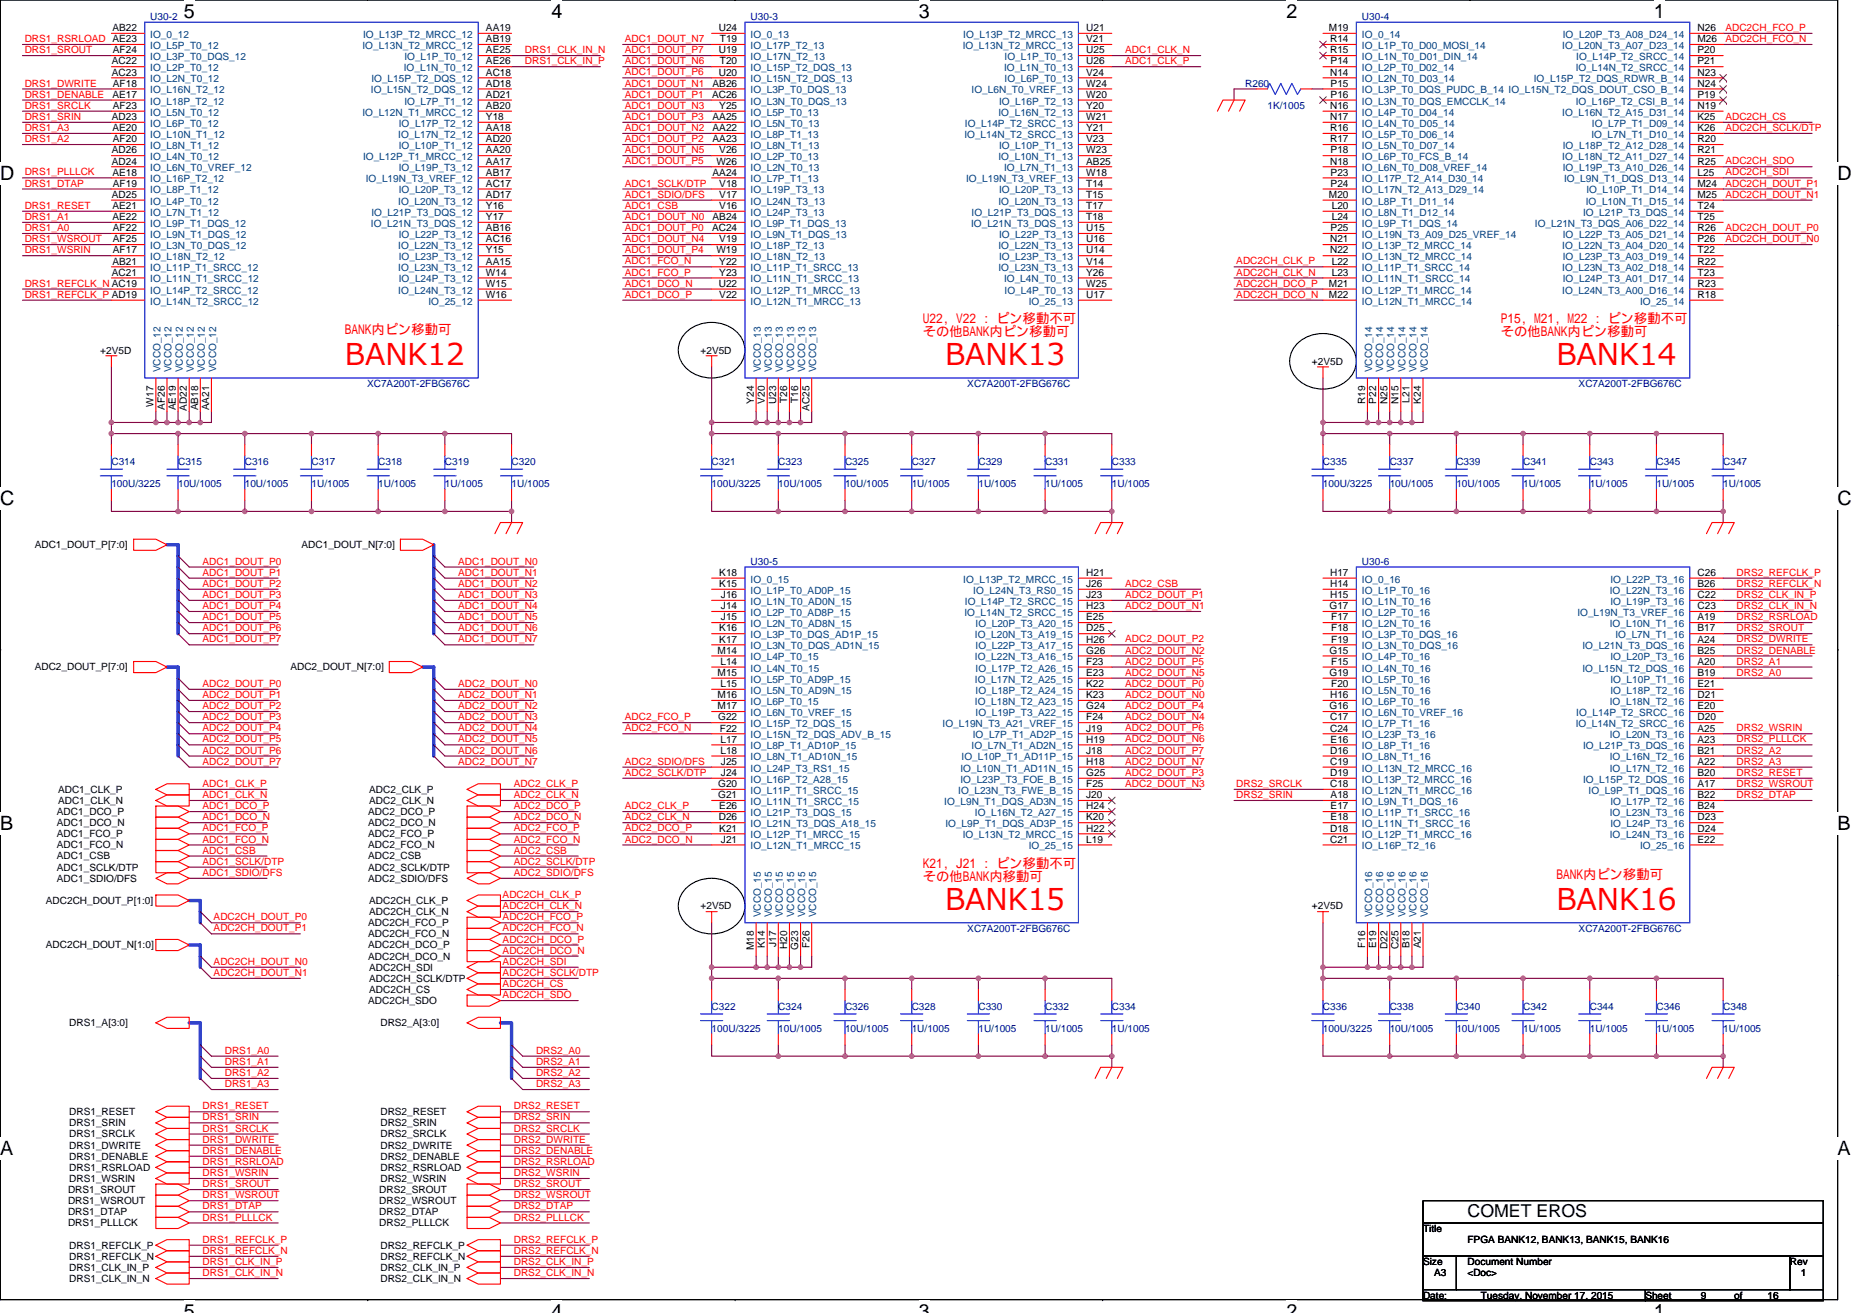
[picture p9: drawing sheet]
<svg xmlns="http://www.w3.org/2000/svg" width="297mm" height="210mm" viewBox="0 0 297 210" stroke-linecap="round" stroke-linejoin="round" font-family="sans-serif">
<defs><g id="words">
<g font-size="4.8" fill="#f00">
<text x="55.2" y="58.4">BANK12</text>
<text x="151.2" y="58.4">BANK13</text>
<text x="249" y="58.4">BANK14</text>
<text x="151.2" y="145.5">BANK15</text>
<text x="249" y="145.5">BANK16</text>
</g>
<g font-size="3.2">
<text x="29.4" y="2.9">5</text>
<text x="88.2" y="2.9">4</text>
<text x="147" y="2.9">3</text>
<text x="205.8" y="2.9">2</text>
<text x="264.5" y="2.9">1</text>
<text x="0" y="28.8">D</text>
<text x="293.9" y="28.8">D</text>
<text x="0" y="80.8">C</text>
<text x="293.9" y="80.8">C</text>
<text x="0" y="132.8">B</text>
<text x="293.9" y="132.8">B</text>
<text x="0" y="184.7">A</text>
<text x="293.9" y="184.7">A</text>
<text x="29.4" y="210.7">5</text>
<text x="88.2" y="210.7">4</text>
<text x="147" y="210.7">3</text>
<text x="205.8" y="210.7">2</text>
<text x="264.5" y="210.7">1</text>
</g>
<text font-size="2.8" x="234.7" y="194.6">COMET EROS</text>
<g font-size="2.1" fill="#f00">
<text x="55.2" y="53.4">BANK内ピン移動可</text>
<text x="147.6" y="51.6">U22, V22 : ピン移動不可</text>
<text x="147.6" y="53.8">その他BANK内ピン移動可</text>
<text x="240.1" y="51.6">P15, M21, M22 : ピン移動不可</text>
<text x="240.1" y="53.8">その他BANK内ピン移動可</text>
<text x="147.6" y="138.7">K21, J21 : ピン移動不可</text>
<text x="147.6" y="140.9">その他BANK内移動可</text>
<text x="249" y="140.5">BANK内ピン移動可</text>
</g>
<g font-size="1.6">
<text x="18" y="5">AB22</text>
<text x="77.7" y="5">AA19</text>
<text x="115" y="5">U24</text>
<text x="173.7" y="5">U21</text>
<text x="212.6" y="5">M19</text>
<text x="271.5" y="5">N26</text>
<text x="17.9" y="10.3">AC22</text>
<text x="18.1" y="8.5">AF24</text>
<text x="77.7" y="8.5">AE25</text>
<text x="77.7" y="10.3">AE26</text>
<text x="77.7" y="6.8">AB19</text>
<text x="115" y="8.5">U19</text>
<text x="115.1" y="6.8">T19</text>
<text x="115.1" y="10.3">T20</text>
<text x="173.7" y="8.5">U25</text>
<text x="173.7" y="10.3">U26</text>
<text x="173.7" y="6.8">V21</text>
<text x="212.8" y="6.8">R14</text>
<text x="212.8" y="8.5">R15</text>
<text x="212.8" y="10.3">P14</text>
<text x="271.5" y="6.8">M26</text>
<text x="271.5" y="8.5">P20</text>
<text x="271.5" y="10.3">P21</text>
<text x="17.9" y="12.1">AC23</text>
<text x="18" y="15.6">AE17</text>
<text x="18.1" y="13.9">AF18</text>
<text x="18.1" y="17.4">AF23</text>
<text x="77.7" y="15.6">AD21</text>
<text x="77.7" y="12.1">AC18</text>
<text x="77.7" y="13.9">AD18</text>
<text x="77.7" y="17.4">AB20</text>
<text x="113.9" y="15.6">AC26</text>
<text x="114" y="13.9">AB26</text>
<text x="115" y="12.1">U20</text>
<text x="115.1" y="17.4">Y25</text>
<text x="173.7" y="12.1">V24</text>
<text x="173.7" y="15.6">W20</text>
<text x="173.7" y="13.9">W24</text>
<text x="173.7" y="17.4">Y20</text>
<text x="212.8" y="12.1">N14</text>
<text x="212.8" y="17.4">N16</text>
<text x="212.8" y="13.9">P15</text>
<text x="212.8" y="15.6">P16</text>
<text x="271.5" y="12.1">N23</text>
<text x="271.5" y="17.4">N19</text>
<text x="271.5" y="13.9">N24</text>
<text x="271.5" y="15.6">P19</text>
<text x="17.9" y="19.2">AD23</text>
<text x="18" y="21">AE20</text>
<text x="18.1" y="22.8">AF20</text>
<text x="77.7" y="19.2">Y18</text>
<text x="77.7" y="22.8">AD20</text>
<text x="77.7" y="21">AA18</text>
<text x="114" y="19.2">AA25</text>
<text x="114" y="21">AA22</text>
<text x="114" y="22.8">AA23</text>
<text x="173.7" y="21">Y21</text>
<text x="173.7" y="22.8">V23</text>
<text x="173.7" y="19.2">W21</text>
<text x="212.8" y="19.2">N17</text>
<text x="212.8" y="21">R16</text>
<text x="212.8" y="22.8">R17</text>
<text x="271.5" y="21">K26</text>
<text x="271.5" y="22.8">R20</text>
<text x="271.5" y="19.2">K25</text>
<text x="17.9" y="24.5">AD26</text>
<text x="17.9" y="26.3">AD24</text>
<text x="18" y="28.1">AE18</text>
<text x="18.1" y="29.9">AF19</text>
<text x="77.7" y="26.3">AA17</text>
<text x="77.7" y="29.9">AC17</text>
<text x="77.7" y="28.1">AB17</text>
<text x="77.7" y="24.5">AA20</text>
<text x="114" y="28.1">AA24</text>
<text x="114.6" y="26.3">W26</text>
<text x="115.1" y="24.5">V26</text>
<text x="115.1" y="29.9">V18</text>
<text x="173.7" y="29.9">T14</text>
<text x="173.7" y="28.1">W18</text>
<text x="173.7" y="24.5">W23</text>
<text x="173.7" y="26.3">AB25</text>
<text x="212.8" y="26.3">N18</text>
<text x="212.8" y="24.5">P18</text>
<text x="212.8" y="28.1">P23</text>
<text x="212.8" y="29.9">P24</text>
<text x="271.5" y="26.3">R25</text>
<text x="271.5" y="28.1">L25</text>
<text x="271.5" y="24.5">R21</text>
<text x="271.5" y="29.9">M24</text>
<text x="17.9" y="31.6">AD25</text>
<text x="18" y="33.4">AE21</text>
<text x="18" y="35.2">AE22</text>
<text x="77.7" y="33.4">Y16</text>
<text x="77.7" y="31.6">AD17</text>
<text x="77.7" y="35.2">Y17</text>
<text x="114" y="35.2">AB24</text>
<text x="115.1" y="31.6">V17</text>
<text x="115.1" y="33.4">V16</text>
<text x="173.7" y="33.4">T17</text>
<text x="173.7" y="31.6">T15</text>
<text x="173.7" y="35.2">T18</text>
<text x="212.6" y="31.6">M20</text>
<text x="213" y="33.4">L20</text>
<text x="213" y="35.2">L24</text>
<text x="271.5" y="31.6">M25</text>
<text x="271.5" y="33.4">T24</text>
<text x="271.5" y="35.2">T25</text>
<text x="18.1" y="37">AF22</text>
<text x="18.1" y="38.8">AF25</text>
<text x="18.1" y="40.5">AF17</text>
<text x="77.7" y="37">AB16</text>
<text x="77.7" y="40.5">Y15</text>
<text x="77.7" y="38.8">AC16</text>
<text x="113.9" y="37">AC24</text>
<text x="114.6" y="40.5">W19</text>
<text x="115.1" y="38.8">V19</text>
<text x="173.7" y="37">U15</text>
<text x="173.7" y="40.5">U14</text>
<text x="173.7" y="38.8">U16</text>
<text x="212.8" y="38.8">N21</text>
<text x="212.8" y="40.5">N22</text>
<text x="212.8" y="37">P25</text>
<text x="271.5" y="37">R26</text>
<text x="271.5" y="40.5">T22</text>
<text x="271.5" y="38.8">P26</text>
<text x="17.9" y="44.1">AC21</text>
<text x="18" y="42.3">AB21</text>
<text x="77.7" y="44.1">W14</text>
<text x="77.7" y="42.3">AA15</text>
<text x="77.7" y="45.9">W15</text>
<text x="77.7" y="47.6">W16</text>
<text x="115" y="45.9">U22</text>
<text x="115.1" y="42.3">Y22</text>
<text x="115.1" y="44.1">Y23</text>
<text x="115.1" y="47.6">V22</text>
<text x="173.7" y="45.9">W25</text>
<text x="173.7" y="42.3">V14</text>
<text x="173.7" y="44.1">Y26</text>
<text x="173.7" y="47.6">U17</text>
<text x="212.6" y="45.9">M21</text>
<text x="212.6" y="47.6">M22</text>
<text x="213" y="42.3">L22</text>
<text x="213" y="44.1">L23</text>
<text x="271.5" y="44.1">T23</text>
<text x="271.5" y="42.3">R22</text>
<text x="271.5" y="45.9">R23</text>
<text x="271.5" y="47.6">R18</text>
<text x="16" y="56.5">+2V5D</text>
<text x="112.1" y="56.5">+2V5D</text>
<text x="209.8" y="58.3">+2V5D</text>
<text x="24.6" y="65" transform="rotate(-90 24.6 65)">W17</text>
<text x="26.3" y="65.5" transform="rotate(-90 26.3 65.5)">AF26</text>
<text x="28.1" y="65.6" transform="rotate(-90 28.1 65.6)">AE19</text>
<text x="29.9" y="65.7" transform="rotate(-90 29.9 65.7)">AD22</text>
<text x="31.7" y="65.6" transform="rotate(-90 31.7 65.6)">AB18</text>
<text x="33.5" y="65.6" transform="rotate(-90 33.5 65.6)">AA21</text>
<text x="120.6" y="64.6" transform="rotate(-90 120.6 64.6)">Y24</text>
<text x="122.4" y="64.6" transform="rotate(-90 122.4 64.6)">V20</text>
<text x="124.1" y="64.6" transform="rotate(-90 124.1 64.6)">U23</text>
<text x="125.9" y="64.5" transform="rotate(-90 125.9 64.5)">T26</text>
<text x="127.7" y="64.5" transform="rotate(-90 127.7 64.5)">T16</text>
<text x="129.5" y="65.7" transform="rotate(-90 129.5 65.7)">AC25</text>
<text x="218.4" y="64.6" transform="rotate(-90 218.4 64.6)">R19</text>
<text x="220.1" y="64.6" transform="rotate(-90 220.1 64.6)">P22</text>
<text x="221.9" y="64.6" transform="rotate(-90 221.9 64.6)">N25</text>
<text x="223.7" y="64.6" transform="rotate(-90 223.7 64.6)">N15</text>
<text x="225.5" y="64.4" transform="rotate(-90 225.5 64.4)">L21</text>
<text x="227.3" y="64.6" transform="rotate(-90 227.3 64.6)">K24</text>
<text x="5.6" y="87.7">ADC1_DOUT_P[7:0]</text>
<text x="48.2" y="87.7">ADC1_DOUT_N[7:0]</text>
<text x="115.1" y="92.1">K18</text>
<text x="115.1" y="93.9">K15</text>
<text x="115.3" y="95.7">J16</text>
<text x="173.7" y="92.1">H21</text>
<text x="173.7" y="93.9">J26</text>
<text x="173.7" y="95.7">J23</text>
<text x="212.8" y="92.1">H17</text>
<text x="212.8" y="93.9">H14</text>
<text x="212.8" y="95.7">H15</text>
<text x="271.5" y="92.1">C26</text>
<text x="271.5" y="95.7">C22</text>
<text x="271.5" y="93.9">B26</text>
<text x="115.1" y="101">K16</text>
<text x="115.3" y="97.4">J14</text>
<text x="115.3" y="99.2">J15</text>
<text x="173.7" y="97.4">H23</text>
<text x="173.7" y="99.2">E25</text>
<text x="173.7" y="101">D25</text>
<text x="212.7" y="97.4">G17</text>
<text x="212.9" y="99.2">F17</text>
<text x="212.9" y="101">F18</text>
<text x="271.5" y="97.4">C23</text>
<text x="271.5" y="99.2">A19</text>
<text x="271.5" y="101">B17</text>
<text x="5.6" y="107.2">ADC2_DOUT_P[7:0]</text>
<text x="46.4" y="107.2">ADC2_DOUT_N[7:0]</text>
<text x="114.8" y="104.5">M14</text>
<text x="115.1" y="102.8">K17</text>
<text x="115.2" y="106.3">L14</text>
<text x="173.7" y="102.8">H26</text>
<text x="173.7" y="106.3">F23</text>
<text x="173.7" y="104.5">G26</text>
<text x="212.7" y="104.5">G15</text>
<text x="212.9" y="102.8">F19</text>
<text x="212.9" y="106.3">F15</text>
<text x="271.5" y="104.5">B25</text>
<text x="271.5" y="102.8">A24</text>
<text x="271.5" y="106.3">A20</text>
<text x="114.8" y="108.1">M15</text>
<text x="114.8" y="111.7">M16</text>
<text x="114.8" y="113.4">M17</text>
<text x="115.2" y="109.9">L15</text>
<text x="173.7" y="109.9">K22</text>
<text x="173.7" y="113.4">G24</text>
<text x="173.7" y="108.1">E23</text>
<text x="173.7" y="111.7">K23</text>
<text x="212.7" y="108.1">G19</text>
<text x="212.7" y="113.4">G16</text>
<text x="212.8" y="111.7">H16</text>
<text x="212.9" y="109.9">F20</text>
<text x="271.5" y="108.1">B19</text>
<text x="271.5" y="109.9">E21</text>
<text x="271.5" y="111.7">D21</text>
<text x="271.5" y="113.4">E20</text>
<text x="114.9" y="115.2">G22</text>
<text x="115.1" y="117">F22</text>
<text x="115.2" y="118.8">L17</text>
<text x="173.7" y="118.8">H19</text>
<text x="173.7" y="115.2">F24</text>
<text x="173.7" y="117">J19</text>
<text x="212.8" y="115.2">C17</text>
<text x="212.8" y="117">C24</text>
<text x="212.8" y="118.8">E16</text>
<text x="271.5" y="117">A25</text>
<text x="271.5" y="118.8">A23</text>
<text x="271.5" y="115.2">D20</text>
<text x="114.9" y="125.9">G20</text>
<text x="115.2" y="120.5">L18</text>
<text x="115.3" y="122.3">J25</text>
<text x="115.3" y="124.1">J24</text>
<text x="173.7" y="122.3">H18</text>
<text x="173.7" y="124.1">G25</text>
<text x="173.7" y="120.5">J18</text>
<text x="173.7" y="125.9">F25</text>
<text x="212.8" y="120.5">D16</text>
<text x="212.8" y="122.3">C19</text>
<text x="212.8" y="124.1">D19</text>
<text x="212.8" y="125.9">C18</text>
<text x="271.5" y="125.9">A17</text>
<text x="271.5" y="120.5">B21</text>
<text x="271.5" y="122.3">A22</text>
<text x="271.5" y="124.1">B20</text>
<text x="9.1" y="130.3">ADC1_DCO_P</text>
<text x="9.3" y="128.6">ADC1_CLK_N</text>
<text x="9.3" y="126.8">ADC1_CLK_P</text>
<text x="58.9" y="130.3">ADC2_DCO_P</text>
<text x="59.1" y="128.6">ADC2_CLK_N</text>
<text x="59.1" y="126.8">ADC2_CLK_P</text>
<text x="114.9" y="127.7">G21</text>
<text x="115" y="131.2">D26</text>
<text x="115.1" y="129.4">E26</text>
<text x="173.7" y="131.2">K20</text>
<text x="173.7" y="127.7">J20</text>
<text x="173.7" y="129.4">H24</text>
<text x="212.8" y="127.7">A18</text>
<text x="212.8" y="129.4">E17</text>
<text x="212.8" y="131.2">E18</text>
<text x="271.5" y="127.7">B22</text>
<text x="271.5" y="131.2">D23</text>
<text x="271.5" y="129.4">B24</text>
<text x="9.1" y="132.1">ADC1_DCO_N</text>
<text x="9.1" y="133.9">ADC1_FCO_P</text>
<text x="9.1" y="135.7">ADC1_FCO_N</text>
<text x="9.1" y="137.4">ADC1_CSB</text>
<text x="58.9" y="132.1">ADC2_DCO_N</text>
<text x="58.9" y="133.9">ADC2_FCO_P</text>
<text x="58.9" y="135.7">ADC2_FCO_N</text>
<text x="58.9" y="137.4">ADC2_CSB</text>
<text x="115.1" y="133">K21</text>
<text x="115.3" y="134.8">J21</text>
<text x="173.7" y="134.8">L19</text>
<text x="173.7" y="133">H22</text>
<text x="212.8" y="133">D18</text>
<text x="212.8" y="134.8">C21</text>
<text x="271.5" y="133">D24</text>
<text x="271.5" y="134.8">E22</text>
<text x="9.1" y="141">ADC1_SDIO/DFS</text>
<text x="9.1" y="139.2">ADC1_SCLK/DTP</text>
<text x="58.9" y="141">ADC2_SDIO/DFS</text>
<text x="58.9" y="139.2">ADC2_SCLK/DTP</text>
<text x="7.3" y="144.6">ADC2CH_DOUT_P[1:0]</text>
<text x="58.9" y="148.1">ADC2CH_FCO_P</text>
<text x="58.9" y="149.9">ADC2CH_FCO_N</text>
<text x="59.1" y="146.3">ADC2CH_CLK_N</text>
<text x="59.1" y="144.6">ADC2CH_CLK_P</text>
<text x="112.1" y="145.4">+2V5D</text>
<text x="209.8" y="145.4">+2V5D</text>
<text x="7.3" y="151.7">ADC2CH_DOUT_N[1:0]</text>
<text x="58.9" y="151.7">ADC2CH_DCO_P</text>
<text x="58.9" y="153.4">ADC2CH_DCO_N</text>
<text x="59.1" y="155.2">ADC2CH_SDI</text>
<text x="120.6" y="151.9" transform="rotate(-90 120.6 151.9)">M18</text>
<text x="122.4" y="151.7" transform="rotate(-90 122.4 151.7)">K14</text>
<text x="124.1" y="151.4" transform="rotate(-90 124.1 151.4)">J17</text>
<text x="125.9" y="151.8" transform="rotate(-90 125.9 151.8)">H20</text>
<text x="127.7" y="151.9" transform="rotate(-90 127.7 151.9)">G23</text>
<text x="129.5" y="151.6" transform="rotate(-90 129.5 151.6)">F26</text>
<text x="218.4" y="151.6" transform="rotate(-90 218.4 151.6)">F16</text>
<text x="220.1" y="151.7" transform="rotate(-90 220.1 151.7)">E19</text>
<text x="221.9" y="151.8" transform="rotate(-90 221.9 151.8)">D22</text>
<text x="223.7" y="151.8" transform="rotate(-90 223.7 151.8)">C25</text>
<text x="225.5" y="151.7" transform="rotate(-90 225.5 151.7)">B18</text>
<text x="227.3" y="151.7" transform="rotate(-90 227.3 151.7)">A21</text>
<text x="58.9" y="160.6">ADC2CH_SDO</text>
<text x="59.1" y="157">ADC2CH_SCLK/DTP</text>
<text x="59.1" y="158.8">ADC2CH_CS</text>
<text x="11.1" y="164.1">DRS1_A[3:0]</text>
<text x="60.8" y="164.1">DRS2_A[3:0]</text>
<text x="11.1" y="178.3">DRS1_RESET</text>
<text x="60.8" y="178.3">DRS2_RESET</text>
<text x="11.1" y="180.1">DRS1_SRIN</text>
<text x="11.1" y="181.9">DRS1_SRCLK</text>
<text x="11.1" y="183.7">DRS1_DWRITE</text>
<text x="11.1" y="185.5">DRS1_DENABLE</text>
<text x="60.8" y="180.1">DRS2_SRIN</text>
<text x="60.8" y="181.9">DRS2_SRCLK</text>
<text x="60.8" y="183.7">DRS2_DWRITE</text>
<text x="60.8" y="185.5">DRS2_DENABLE</text>
<text x="10.9" y="190.8">DRS1_SROUT</text>
<text x="11.1" y="187.2">DRS1_RSRLOAD</text>
<text x="11.1" y="189">DRS1_WSRIN</text>
<text x="60.7" y="190.8">DRS2_SROUT</text>
<text x="60.8" y="187.2">DRS2_RSRLOAD</text>
<text x="60.8" y="189">DRS2_WSRIN</text>
<text x="10.9" y="196.1">DRS1_PLLLCK</text>
<text x="10.9" y="192.6">DRS1_WSROUT</text>
<text x="10.9" y="194.3">DRS1_DTAP</text>
<text x="60.7" y="192.6">DRS2_WSROUT</text>
<text x="60.7" y="194.3">DRS2_DTAP</text>
<text x="60.7" y="196.1">DRS2_PLLLCK</text>
<text x="227.6" y="197">Title</text>
<text x="11.1" y="199.7">DRS1_REFCLK_P</text>
<text x="11.1" y="201.5">DRS1_REFCLK_N</text>
<text x="11.1" y="203.2">DRS1_CLK_IN_P</text>
<text x="60.8" y="199.7">DRS2_REFCLK_P</text>
<text x="60.8" y="201.5">DRS2_REFCLK_N</text>
<text x="60.8" y="203.2">DRS2_CLK_IN_P</text>
<text x="227.6" y="202.3">Size</text>
<text x="234.7" y="202.3">Document Number</text>
<text x="234.7" y="198.8">FPGA BANK12, BANK13, BANK15, BANK16</text>
<text x="286.3" y="202.3">Rev</text>
<text x="11.1" y="205">DRS1_CLK_IN_N</text>
<text x="60.8" y="205">DRS2_CLK_IN_N</text>
<text x="227.6" y="207.7">Date:</text>
<text x="229.4" y="204.1">A3</text>
<text x="234.7" y="204.1">&lt;Doc&gt;</text>
<text x="236.9" y="207.7">Tuesday, November 17, 2015</text>
<text x="263.2" y="207.7">Sheet</text>
<text x="272.1" y="207.7">9</text>
<text x="277.4" y="207.7">of</text>
<text x="282.7" y="207.7">16</text>
<text x="288.1" y="204.1">1</text>
</g>
<g font-size="1.6" fill="#000080">
<text x="24" y="3.2">U30-2</text>
<text x="120.1" y="3.2">U30-3</text>
<text x="217.8" y="3.2">U30-4</text>
<text x="199.2" y="13.9">R260</text>
<text x="202.7" y="17.4">1K/1005</text>
<text x="58.7" y="61.9">XC7A200T-2FBG676C</text>
<text x="154.7" y="61.9">XC7A200T-2FBG676C</text>
<text x="252.5" y="61.9">XC7A200T-2FBG676C</text>
<text x="17.8" y="74.3">C314</text>
<text x="17.8" y="77.9">100U/3225</text>
<text x="28.5" y="74.3">C315</text>
<text x="28.5" y="77.9">10U/1005</text>
<text x="39.2" y="74.3">C316</text>
<text x="39.2" y="77.9">10U/1005</text>
<text x="49.8" y="74.3">C317</text>
<text x="49.8" y="77.9">1U/1005</text>
<text x="60.5" y="74.3">C318</text>
<text x="60.5" y="77.9">1U/1005</text>
<text x="71.2" y="74.3">C319</text>
<text x="71.2" y="77.9">1U/1005</text>
<text x="81.8" y="74.3">C320</text>
<text x="81.8" y="77.9">1U/1005</text>
<text x="113.8" y="74.3">C321</text>
<text x="113.8" y="77.9">100U/3225</text>
<text x="124.5" y="74.3">C323</text>
<text x="124.5" y="77.9">10U/1005</text>
<text x="135.2" y="74.3">C325</text>
<text x="135.2" y="77.9">10U/1005</text>
<text x="145.8" y="74.3">C327</text>
<text x="145.8" y="77.9">1U/1005</text>
<text x="156.5" y="74.3">C329</text>
<text x="156.5" y="77.9">1U/1005</text>
<text x="167.2" y="74.3">C331</text>
<text x="167.2" y="77.9">1U/1005</text>
<text x="177.8" y="74.3">C333</text>
<text x="177.8" y="77.9">1U/1005</text>
<text x="211.6" y="74.3">C335</text>
<text x="211.6" y="77.9">100U/3225</text>
<text x="222.3" y="74.3">C337</text>
<text x="222.3" y="77.9">10U/1005</text>
<text x="233" y="74.3">C339</text>
<text x="233" y="77.9">10U/1005</text>
<text x="243.6" y="74.3">C341</text>
<text x="243.6" y="77.9">1U/1005</text>
<text x="254.3" y="74.3">C343</text>
<text x="254.3" y="77.9">1U/1005</text>
<text x="265" y="74.3">C345</text>
<text x="265" y="77.9">1U/1005</text>
<text x="275.6" y="74.3">C347</text>
<text x="275.6" y="77.9">1U/1005</text>
<text x="120.1" y="90.3">U30-5</text>
<text x="217.8" y="90.3">U30-6</text>
<text x="154.7" y="149">XC7A200T-2FBG676C</text>
<text x="252.5" y="149">XC7A200T-2FBG676C</text>
<text x="113.8" y="161.4">C322</text>
<text x="124.5" y="161.4">C324</text>
<text x="135.2" y="161.4">C326</text>
<text x="145.8" y="161.4">C328</text>
<text x="156.5" y="161.4">C330</text>
<text x="167.2" y="161.4">C332</text>
<text x="177.8" y="161.4">C334</text>
<text x="211.6" y="161.4">C336</text>
<text x="222.3" y="161.4">C338</text>
<text x="233" y="161.4">C340</text>
<text x="243.6" y="161.4">C342</text>
<text x="254.3" y="161.4">C344</text>
<text x="265" y="161.4">C346</text>
<text x="275.6" y="161.4">C348</text>
<text x="113.8" y="165">100U/3225</text>
<text x="124.5" y="165">10U/1005</text>
<text x="135.2" y="165">10U/1005</text>
<text x="145.8" y="165">1U/1005</text>
<text x="156.5" y="165">1U/1005</text>
<text x="167.2" y="165">1U/1005</text>
<text x="177.8" y="165">1U/1005</text>
<text x="211.6" y="165">100U/3225</text>
<text x="222.3" y="165">10U/1005</text>
<text x="233" y="165">10U/1005</text>
<text x="243.6" y="165">1U/1005</text>
<text x="254.3" y="165">1U/1005</text>
<text x="265" y="165">1U/1005</text>
<text x="275.6" y="165">1U/1005</text>
</g>
<g font-size="1.6" fill="#f00">
<text x="276" y="4.9">ADC2CH_FCO_P</text>
<text x="4" y="6.7">DRS1_RSRLOAD AE23</text>
<text x="4" y="8.5">DRS1_SROUT</text>
<text x="84" y="8.5">DRS1_CLK_IN_N</text>
<text x="84" y="10.3">DRS1_CLK_IN_P</text>
<text x="100" y="10.3">ADC1_DOUT_N6</text>
<text x="100" y="8.5">ADC1_DOUT_P7</text>
<text x="100" y="6.7">ADC1_DOUT_N7</text>
<text x="180" y="8.5">ADC1_CLK_N</text>
<text x="180" y="10.3">ADC1_CLK_P</text>
<text x="276" y="6.7">ADC2CH_FCO_N</text>
<text x="4" y="17.4">DRS1_SRCLK</text>
<text x="4" y="13.8">DRS1_DWRITE</text>
<text x="4" y="15.6">DRS1_DENABLE</text>
<text x="100" y="17.4">ADC1_DOUT_N3</text>
<text x="100" y="13.8">ADC1_DOUT_N1</text>
<text x="100" y="15.6">ADC1_DOUT_P1</text>
<text x="100" y="12.1">ADC1_DOUT_P6</text>
<text x="4" y="19.2">DRS1_SRIN</text>
<text x="4" y="20.9">DRS1_A3</text>
<text x="4" y="22.7">DRS1_A2</text>
<text x="100" y="20.9">ADC1_DOUT_N2</text>
<text x="100" y="22.7">ADC1_DOUT_P2</text>
<text x="100" y="19.2">ADC1_DOUT_P3</text>
<text x="276" y="19.2">ADC2CH_CS</text>
<text x="276" y="20.9">ADC2CH_SCLK/DTP</text>
<text x="4" y="28.1">DRS1_PLLLCK</text>
<text x="4" y="29.8">DRS1_DTAP</text>
<text x="100" y="29.8">ADC1_SCLK/DTP</text>
<text x="100" y="24.5">ADC1_DOUT_N5</text>
<text x="100" y="26.3">ADC1_DOUT_P5</text>
<text x="276" y="29.8">ADC2CH_DOUT_P1</text>
<text x="276" y="28.1">ADC2CH_SDI</text>
<text x="276" y="26.3">ADC2CH_SDO</text>
<text x="4" y="33.4">DRS1_RESET</text>
<text x="4" y="35.2">DRS1_A1</text>
<text x="100" y="33.4">ADC1_CSB</text>
<text x="100" y="31.6">ADC1_SDIO/DFS</text>
<text x="100" y="35.2">ADC1_DOUT_N0</text>
<text x="276" y="31.6">ADC2CH_DOUT_N1</text>
<text x="4" y="37">DRS1_A0</text>
<text x="4" y="38.7">DRS1_WSROUT</text>
<text x="4" y="40.5">DRS1_WSRIN</text>
<text x="100" y="37">ADC1_DOUT_P0</text>
<text x="100" y="38.7">ADC1_DOUT_N4</text>
<text x="100" y="40.5">ADC1_DOUT_P4</text>
<text x="276" y="37">ADC2CH_DOUT_P0</text>
<text x="276" y="38.7">ADC2CH_DOUT_N0</text>
<text x="4" y="45.8">DRS1_REFCLK_N AC19</text>
<text x="4" y="47.6">DRS1_REFCLK_P AD19</text>
<text x="100" y="42.3">ADC1_FCO_N</text>
<text x="100" y="44.1">ADC1_FCO_P</text>
<text x="100" y="45.8">ADC1_DCO_N</text>
<text x="100" y="47.6">ADC1_DCO_P</text>
<text x="197.8" y="47.6">ADC2CH_DCO_N</text>
<text x="197.8" y="45.8">ADC2CH_DCO_P</text>
<text x="197.8" y="44.1">ADC2CH_CLK_N</text>
<text x="197.8" y="42.3">ADC2CH_CLK_P</text>
<text x="32.4" y="90.3">ADC1_DOUT_P0</text>
<text x="32.4" y="92.1">ADC1_DOUT_P1</text>
<text x="32.4" y="93.8">ADC1_DOUT_P2</text>
<text x="32.4" y="95.6">ADC1_DOUT_P3</text>
<text x="73.3" y="90.3">ADC1_DOUT_N0</text>
<text x="73.3" y="92.1">ADC1_DOUT_N1</text>
<text x="73.3" y="93.8">ADC1_DOUT_N2</text>
<text x="73.3" y="95.6">ADC1_DOUT_N3</text>
<text x="180" y="95.6">ADC2_DOUT_P1</text>
<text x="180" y="93.8">ADC2_CSB</text>
<text x="277.8" y="95.6">DRS2_CLK_IN_P</text>
<text x="277.8" y="92.1">DRS2_REFCLK_P</text>
<text x="277.8" y="93.8">DRS2_REFCLK_N</text>
<text x="32.4" y="97.4">ADC1_DOUT_P4</text>
<text x="32.4" y="99.2">ADC1_DOUT_P5</text>
<text x="32.4" y="101">ADC1_DOUT_P6</text>
<text x="73.3" y="97.4">ADC1_DOUT_N4</text>
<text x="73.3" y="99.2">ADC1_DOUT_N5</text>
<text x="73.3" y="101">ADC1_DOUT_N6</text>
<text x="180" y="97.4">ADC2_DOUT_N1</text>
<text x="277.8" y="101">DRS2_SROUT</text>
<text x="277.8" y="99.2">DRS2_RSRLOAD</text>
<text x="277.8" y="97.4">DRS2_CLK_IN_N</text>
<text x="32.4" y="102.7">ADC1_DOUT_P7</text>
<text x="73.3" y="102.7">ADC1_DOUT_N7</text>
<text x="180" y="102.7">ADC2_DOUT_P2</text>
<text x="180" y="104.5">ADC2_DOUT_N2</text>
<text x="180" y="106.3">ADC2_DOUT_P5</text>
<text x="277.8" y="106.3">DRS2_A1</text>
<text x="277.8" y="102.7">DRS2_DWRITE</text>
<text x="277.8" y="104.5">DRS2_DENABLE</text>
<text x="32.4" y="109.8">ADC2_DOUT_P0</text>
<text x="32.4" y="111.6">ADC2_DOUT_P1</text>
<text x="32.4" y="113.4">ADC2_DOUT_P2</text>
<text x="73.3" y="109.8">ADC2_DOUT_N0</text>
<text x="73.3" y="111.6">ADC2_DOUT_N1</text>
<text x="73.3" y="113.4">ADC2_DOUT_N2</text>
<text x="180" y="111.6">ADC2_DOUT_N0</text>
<text x="180" y="109.8">ADC2_DOUT_P0</text>
<text x="180" y="113.4">ADC2_DOUT_P4</text>
<text x="180" y="108.1">ADC2_DOUT_N5</text>
<text x="277.8" y="108.1">DRS2_A0</text>
<text x="32.4" y="115.2">ADC2_DOUT_P3</text>
<text x="32.4" y="117">ADC2_DOUT_P4</text>
<text x="32.4" y="118.7">ADC2_DOUT_P5</text>
<text x="73.3" y="115.2">ADC2_DOUT_N3</text>
<text x="73.3" y="117">ADC2_DOUT_N4</text>
<text x="73.3" y="118.7">ADC2_DOUT_N5</text>
<text x="100" y="115.2">ADC2_FCO_P</text>
<text x="100" y="117">ADC2_FCO_N</text>
<text x="180" y="118.7">ADC2_DOUT_N6</text>
<text x="180" y="117">ADC2_DOUT_P6</text>
<text x="180" y="115.2">ADC2_DOUT_N4</text>
<text x="277.8" y="118.7">DRS2_PLLLCK</text>
<text x="277.8" y="117">DRS2_WSRIN</text>
<text x="32.4" y="125.9">ADC1_CLK_P</text>
<text x="32.4" y="120.5">ADC2_DOUT_P6</text>
<text x="32.4" y="122.3">ADC2_DOUT_P7</text>
<text x="73.3" y="120.5">ADC2_DOUT_N6</text>
<text x="73.3" y="122.3">ADC2_DOUT_N7</text>
<text x="82.2" y="125.9">ADC2_CLK_P</text>
<text x="100" y="124.1">ADC2_SCLK/DTP</text>
<text x="100" y="122.3">ADC2_SDIO/DFS</text>
<text x="180" y="122.3">ADC2_DOUT_N7</text>
<text x="180" y="120.5">ADC2_DOUT_P7</text>
<text x="180" y="125.9">ADC2_DOUT_N3</text>
<text x="180" y="124.1">ADC2_DOUT_P3</text>
<text x="197.8" y="125.9">DRS2_SRCLK</text>
<text x="277.8" y="122.3">DRS2_A3</text>
<text x="277.8" y="120.5">DRS2_A2</text>
<text x="277.8" y="124.1">DRS2_RESET</text>
<text x="277.8" y="125.9">DRS2_WSROUT</text>
<text x="32.4" y="127.6">ADC1_CLK_N</text>
<text x="32.4" y="129.4">ADC1_DCO_P</text>
<text x="32.4" y="131.2">ADC1_DCO_N</text>
<text x="82.2" y="127.6">ADC2_CLK_N</text>
<text x="82.2" y="129.4">ADC2_DCO_P</text>
<text x="82.2" y="131.2">ADC2_DCO_N</text>
<text x="100" y="129.4">ADC2_CLK_P</text>
<text x="100" y="131.2">ADC2_CLK_N</text>
<text x="197.8" y="127.6">DRS2_SRIN</text>
<text x="277.8" y="127.6">DRS2_DTAP</text>
<text x="32.4" y="133">ADC1_FCO_P</text>
<text x="32.4" y="134.7">ADC1_FCO_N</text>
<text x="32.4" y="136.5">ADC1_CSB</text>
<text x="82.2" y="133">ADC2_FCO_P</text>
<text x="82.2" y="134.7">ADC2_FCO_N</text>
<text x="82.2" y="136.5">ADC2_CSB</text>
<text x="100" y="133">ADC2_DCO_P</text>
<text x="100" y="134.7">ADC2_DCO_N</text>
<text x="32.4" y="138.3">ADC1_SCLK/DTP</text>
<text x="32.4" y="140.1">ADC1_SDIO/DFS</text>
<text x="80.4" y="143.6">ADC2CH_CLK_P</text>
<text x="82.2" y="138.3">ADC2_SCLK/DTP</text>
<text x="82.2" y="140.1">ADC2_SDIO/DFS</text>
<text x="34.2" y="147.2">ADC2CH_DOUT_P0</text>
<text x="34.2" y="149">ADC2CH_DOUT_P1</text>
<text x="80.4" y="147.2">ADC2CH_FCO_P</text>
<text x="80.4" y="149">ADC2CH_FCO_N</text>
<text x="80.4" y="145.4">ADC2CH_CLK_N</text>
<text x="34.2" y="154.3">ADC2CH_DOUT_N0</text>
<text x="80.4" y="150.7">ADC2CH_DCO_P</text>
<text x="80.4" y="152.5">ADC2CH_DCO_N</text>
<text x="80.4" y="154.3">ADC2CH_SDI</text>
<text x="34.2" y="156.1">ADC2CH_DOUT_N1</text>
<text x="80.4" y="156.1">ADC2CH_SCLK/DTP</text>
<text x="80.4" y="157.9">ADC2CH_CS</text>
<text x="80.4" y="159.6">ADC2CH_SDO</text>
<text x="36" y="168.5">DRS1_A0</text>
<text x="36" y="170.3">DRS1_A1</text>
<text x="36" y="172.1">DRS1_A2</text>
<text x="36" y="173.9">DRS1_A3</text>
<text x="85.7" y="168.5">DRS2_A0</text>
<text x="85.7" y="170.3">DRS2_A1</text>
<text x="85.7" y="172.1">DRS2_A2</text>
<text x="85.7" y="173.9">DRS2_A3</text>
<text x="32.4" y="179.2">DRS1_SRIN</text>
<text x="32.4" y="177.4">DRS1_RESET</text>
<text x="82.2" y="177.4">DRS2_RESET</text>
<text x="82.2" y="179.2">DRS2_SRIN</text>
<text x="32.4" y="181">DRS1_SRCLK</text>
<text x="32.4" y="182.7">DRS1_DWRITE</text>
<text x="32.4" y="184.5">DRS1_DENABLE</text>
<text x="82.2" y="181">DRS2_SRCLK</text>
<text x="82.2" y="182.7">DRS2_DWRITE</text>
<text x="82.2" y="184.5">DRS2_DENABLE</text>
<text x="32.4" y="189.9">DRS1_SROUT</text>
<text x="32.4" y="186.3">DRS1_RSRLOAD</text>
<text x="32.4" y="188.1">DRS1_WSRIN</text>
<text x="32.4" y="191.6">DRS1_WSROUT</text>
<text x="82.2" y="189.9">DRS2_SROUT</text>
<text x="82.2" y="186.3">DRS2_RSRLOAD</text>
<text x="82.2" y="188.1">DRS2_WSRIN</text>
<text x="82.2" y="191.6">DRS2_WSROUT</text>
<text x="32.4" y="195.2">DRS1_PLLLCK</text>
<text x="32.4" y="193.4">DRS1_DTAP</text>
<text x="82.2" y="193.4">DRS2_DTAP</text>
<text x="82.2" y="195.2">DRS2_PLLLCK</text>
<text x="32.4" y="198.7">DRS1_REFCLK_P</text>
<text x="32.4" y="200.5">DRS1_REFCLK_N</text>
<text x="32.4" y="202.3">DRS1_CLK_IN_P</text>
<text x="82.2" y="198.7">DRS2_REFCLK_P</text>
<text x="82.2" y="200.5">DRS2_REFCLK_N</text>
<text x="82.2" y="202.3">DRS2_CLK_IN_P</text>
<text x="32.4" y="204.1">DRS1_CLK_IN_N</text>
<text x="82.2" y="204.1">DRS2_CLK_IN_N</text>
</g>
<g font-size="1.6" fill="#004080">
<text x="24" y="6.1">IO_0_12</text>
<text x="24" y="7.8">IO_L5P_T0_12</text>
<text x="24" y="9.6">IO_L3P_T0_DQS_12</text>
<text x="24" y="11.4">IO_L2P_T0_12</text>
<text x="58" y="7.8">IO_L13N_T2_MRCC_12</text>
<text x="58.1" y="6.1">IO_L13P_T2_MRCC_12</text>
<text x="64.6" y="11.4">IO_L1N_T0_12</text>
<text x="64.7" y="9.6">IO_L1P_T0_12</text>
<text x="120.1" y="6.1">IO_0_13</text>
<text x="120.1" y="7.8">IO_L17P_T2_13</text>
<text x="120.1" y="9.6">IO_L17N_T2_13</text>
<text x="120.1" y="11.4">IO_L15P_T2_DQS_13</text>
<text x="154" y="7.8">IO_L13N_T2_MRCC_13</text>
<text x="154.1" y="6.1">IO_L13P_T2_MRCC_13</text>
<text x="160.6" y="11.4">IO_L1N_T0_13</text>
<text x="160.7" y="9.6">IO_L1P_T0_13</text>
<text x="217.8" y="6.1">IO_0_14</text>
<text x="217.8" y="7.8">IO_L1P_T0_D00_MOSI_14</text>
<text x="217.8" y="9.6">IO_L1N_T0_D01_DIN_14</text>
<text x="217.8" y="11.4">IO_L2P_T0_D02_14</text>
<text x="249.9" y="7.8">IO_L20N_T3_A07_D23_14</text>
<text x="250" y="6.1">IO_L20P_T3_A08_D24_14</text>
<text x="252.1" y="11.4">IO_L14N_T2_SRCC_14</text>
<text x="252.1" y="9.6">IO_L14P_T2_SRCC_14</text>
<text x="24" y="13.2">IO_L2N_T0_12</text>
<text x="24" y="14.9">IO_L16N_T2_12</text>
<text x="24" y="16.7">IO_L18P_T2_12</text>
<text x="59.3" y="14.9">IO_L15N_T2_DQS_12</text>
<text x="59.4" y="13.2">IO_L15P_T2_DQS_12</text>
<text x="64.7" y="16.7">IO_L7P_T1_12</text>
<text x="120.1" y="13.2">IO_L15N_T2_DQS_13</text>
<text x="120.1" y="14.9">IO_L3P_T0_DQS_13</text>
<text x="120.1" y="16.7">IO_L3N_T0_DQS_13</text>
<text x="155.4" y="14.9">IO_L6N_T0_VREF_13</text>
<text x="159.8" y="16.7">IO_L16P_T2_13</text>
<text x="160.7" y="13.2">IO_L6P_T0_13</text>
<text x="217.8" y="13.2">IO_L2N_T0_D03_14</text>
<text x="217.8" y="14.9">IO_L3P_T0_DQS_PUDC_B_14 IO_L15N_T2_DQS_DOUT_CSO_B_14</text>
<text x="217.8" y="16.7">IO_L3N_T0_DQS_EMCCLK_14</text>
<text x="245.3" y="13.2">IO_L15P_T2_DQS_RDWR_B_14</text>
<text x="252.1" y="16.7">IO_L16P_T2_CSI_B_14</text>
<text x="24" y="18.5">IO_L5N_T0_12</text>
<text x="24" y="20.3">IO_L6P_T0_12</text>
<text x="24" y="22.1">IO_L10N_T1_12</text>
<text x="24" y="23.8">IO_L8N_T1_12</text>
<text x="58" y="18.5">IO_L12N_T1_MRCC_12</text>
<text x="63.7" y="22.1">IO_L17N_T2_12</text>
<text x="63.8" y="20.3">IO_L17P_T2_12</text>
<text x="63.8" y="23.8">IO_L10P_T1_12</text>
<text x="120.1" y="18.5">IO_L5P_T0_13</text>
<text x="120.1" y="20.3">IO_L5N_T0_13</text>
<text x="120.1" y="22.1">IO_L8P_T1_13</text>
<text x="120.1" y="23.8">IO_L8N_T1_13</text>
<text x="154.3" y="22.1">IO_L14N_T2_SRCC_13</text>
<text x="154.4" y="20.3">IO_L14P_T2_SRCC_13</text>
<text x="159.7" y="18.5">IO_L16N_T2_13</text>
<text x="159.8" y="23.8">IO_L10P_T1_13</text>
<text x="217.8" y="18.5">IO_L4P_T0_D04_14</text>
<text x="217.8" y="20.3">IO_L4N_T0_D05_14</text>
<text x="217.8" y="22.1">IO_L5P_T0_D06_14</text>
<text x="217.8" y="23.8">IO_L5N_T0_D07_14</text>
<text x="249.9" y="18.5">IO_L16N_T2_A15_D31_14</text>
<text x="250" y="23.8">IO_L18P_T2_A12_D28_14</text>
<text x="254.6" y="22.1">IO_L7N_T1_D10_14</text>
<text x="254.6" y="20.3">IO_L7P_T1_D09_14</text>
<text x="24" y="25.6">IO_L4N_T0_12</text>
<text x="24" y="27.4">IO_L6N_T0_VREF_12</text>
<text x="24" y="29.2">IO_L16P_T2_12</text>
<text x="58.1" y="25.6">IO_L12P_T1_MRCC_12</text>
<text x="58.5" y="29.2">IO_L19N_T3_VREF_12</text>
<text x="63.8" y="27.4">IO_L19P_T3_12</text>
<text x="120.1" y="25.6">IO_L2P_T0_13</text>
<text x="120.1" y="27.4">IO_L2N_T0_13</text>
<text x="120.1" y="29.2">IO_L7P_T1_13</text>
<text x="154.5" y="29.2">IO_L19N_T3_VREF_13</text>
<text x="159.7" y="25.6">IO_L10N_T1_13</text>
<text x="160.6" y="27.4">IO_L7N_T1_13</text>
<text x="217.8" y="25.6">IO_L6P_T0_FCS_B_14</text>
<text x="217.8" y="27.4">IO_L6N_T0_D08_VREF_14</text>
<text x="217.8" y="29.2">IO_L17P_T2_A14_D30_14</text>
<text x="249.9" y="25.6">IO_L18N_T2_A11_D27_14</text>
<text x="250" y="27.4">IO_L19P_T3_A10_D26_14</text>
<text x="250.2" y="29.2">IO_L9N_T1_DQS_D13_14</text>
<text x="24" y="30.9">IO_L8P_T1_12</text>
<text x="24" y="32.7">IO_L4P_T0_12</text>
<text x="24" y="34.5">IO_L7N_T1_12</text>
<text x="59.4" y="34.5">IO_L21P_T3_DQS_12</text>
<text x="63.7" y="32.7">IO_L20N_T3_12</text>
<text x="63.8" y="30.9">IO_L20P_T3_12</text>
<text x="120.1" y="30.9">IO_L19P_T3_13</text>
<text x="120.1" y="32.7">IO_L24N_T3_13</text>
<text x="120.1" y="34.5">IO_L24P_T3_13</text>
<text x="155.4" y="34.5">IO_L21P_T3_DQS_13</text>
<text x="159.7" y="32.7">IO_L20N_T3_13</text>
<text x="159.8" y="30.9">IO_L20P_T3_13</text>
<text x="217.8" y="30.9">IO_L17N_T2_A13_D29_14</text>
<text x="217.8" y="32.7">IO_L8P_T1_D11_14</text>
<text x="217.8" y="34.5">IO_L8N_T1_D12_14</text>
<text x="253.2" y="34.5">IO_L21P_T3_DQS_14</text>
<text x="253.7" y="32.7">IO_L10N_T1_D15_14</text>
<text x="253.7" y="30.9">IO_L10P_T1_D14_14</text>
<text x="24" y="36.3">IO_L9P_T1_DQS_12</text>
<text x="24" y="38.1">IO_L9N_T1_DQS_12</text>
<text x="24" y="39.8">IO_L3N_T0_DQS_12</text>
<text x="24" y="41.6">IO_L18N_T2_12</text>
<text x="59.3" y="36.3">IO_L21N_T3_DQS_12</text>
<text x="63.7" y="39.8">IO_L22N_T3_12</text>
<text x="63.8" y="38.1">IO_L22P_T3_12</text>
<text x="63.8" y="41.6">IO_L23P_T3_12</text>
<text x="120.1" y="36.3">IO_L9P_T1_DQS_13</text>
<text x="120.1" y="38.1">IO_L9N_T1_DQS_13</text>
<text x="120.1" y="39.8">IO_L18P_T2_13</text>
<text x="120.1" y="41.6">IO_L18N_T2_13</text>
<text x="155.3" y="36.3">IO_L21N_T3_DQS_13</text>
<text x="159.7" y="39.8">IO_L22N_T3_13</text>
<text x="159.8" y="38.1">IO_L22P_T3_13</text>
<text x="159.8" y="41.6">IO_L23P_T3_13</text>
<text x="217.8" y="36.3">IO_L9P_T1_DQS_14</text>
<text x="217.8" y="38.1">IO_L19N_T3_A09_D25_VREF_14</text>
<text x="217.8" y="39.8">IO_L13P_T2_MRCC_14</text>
<text x="217.8" y="41.6">IO_L13N_T2_MRCC_14</text>
<text x="245.5" y="36.3">IO_L21N_T3_DQS_A06_D22_14</text>
<text x="249.9" y="39.8">IO_L22N_T3_A04_D20_14</text>
<text x="250" y="38.1">IO_L22P_T3_A05_D21_14</text>
<text x="250" y="41.6">IO_L23P_T3_A03_D19_14</text>
<text x="24" y="43.4">IO_L11P_T1_SRCC_12</text>
<text x="24" y="45.2">IO_L11N_T1_SRCC_12</text>
<text x="24" y="46.9">IO_L14P_T2_SRCC_12</text>
<text x="63.7" y="43.4">IO_L23N_T3_12</text>
<text x="63.7" y="46.9">IO_L24N_T3_12</text>
<text x="63.8" y="45.2">IO_L24P_T3_12</text>
<text x="120.1" y="43.4">IO_L11P_T1_SRCC_13</text>
<text x="120.1" y="45.2">IO_L11N_T1_SRCC_13</text>
<text x="120.1" y="46.9">IO_L12P_T1_MRCC_13</text>
<text x="159.7" y="43.4">IO_L23N_T3_13</text>
<text x="160.6" y="45.2">IO_L4N_T0_13</text>
<text x="160.7" y="46.9">IO_L4P_T0_13</text>
<text x="217.8" y="43.4">IO_L11P_T1_SRCC_14</text>
<text x="217.8" y="45.2">IO_L11N_T1_SRCC_14</text>
<text x="217.8" y="46.9">IO_L12P_T1_MRCC_14</text>
<text x="249.9" y="43.4">IO_L23N_T3_A02_D18_14</text>
<text x="249.9" y="46.9">IO_L24N_T3_A00_D16_14</text>
<text x="250" y="45.2">IO_L24P_T3_A01_D17_14</text>
<text x="24" y="48.7">IO_L14N_T2_SRCC_12</text>
<text x="68.5" y="48.7">IO_25_12</text>
<text x="120.1" y="48.7">IO_L12N_T1_MRCC_13</text>
<text x="164.5" y="48.7">IO_25_13</text>
<text x="217.8" y="48.7">IO_L12N_T1_MRCC_14</text>
<text x="262.3" y="48.7">IO_25_14</text>
<text x="25.7" y="59.6" transform="rotate(-90 25.7 59.6)">VCCO_12</text>
<text x="27.5" y="59.6" transform="rotate(-90 27.5 59.6)">VCCO_12</text>
<text x="29.2" y="59.6" transform="rotate(-90 29.2 59.6)">VCCO_12</text>
<text x="31" y="59.6" transform="rotate(-90 31 59.6)">VCCO_12</text>
<text x="32.8" y="59.6" transform="rotate(-90 32.8 59.6)">VCCO_12</text>
<text x="34.6" y="59.6" transform="rotate(-90 34.6 59.6)">VCCO_12</text>
<text x="121.7" y="59.6" transform="rotate(-90 121.7 59.6)">VCCO_13</text>
<text x="123.5" y="59.6" transform="rotate(-90 123.5 59.6)">VCCO_13</text>
<text x="125.2" y="59.6" transform="rotate(-90 125.2 59.6)">VCCO_13</text>
<text x="127" y="59.6" transform="rotate(-90 127 59.6)">VCCO_13</text>
<text x="128.8" y="59.6" transform="rotate(-90 128.8 59.6)">VCCO_13</text>
<text x="130.6" y="59.6" transform="rotate(-90 130.6 59.6)">VCCO_13</text>
<text x="219.5" y="59.6" transform="rotate(-90 219.5 59.6)">VCCO_14</text>
<text x="221.3" y="59.6" transform="rotate(-90 221.3 59.6)">VCCO_14</text>
<text x="223" y="59.6" transform="rotate(-90 223 59.6)">VCCO_14</text>
<text x="224.8" y="59.6" transform="rotate(-90 224.8 59.6)">VCCO_14</text>
<text x="226.6" y="59.6" transform="rotate(-90 226.6 59.6)">VCCO_14</text>
<text x="228.4" y="59.6" transform="rotate(-90 228.4 59.6)">VCCO_14</text>
<text x="120.1" y="93.2">IO_0_15</text>
<text x="120.1" y="95">IO_L1P_T0_AD0P_15</text>
<text x="154.1" y="93.2">IO_L13P_T2_MRCC_15</text>
<text x="155.7" y="95">IO_L24N_T3_RS0_15</text>
<text x="217.8" y="93.2">IO_0_16</text>
<text x="217.8" y="95">IO_L1P_T0_16</text>
<text x="257.5" y="95">IO_L22N_T3_16</text>
<text x="257.6" y="93.2">IO_L22P_T3_16</text>
<text x="120.1" y="96.7">IO_L1N_T0_AD0N_15</text>
<text x="120.1" y="98.5">IO_L2P_T0_AD8P_15</text>
<text x="120.1" y="100.3">IO_L2N_T0_AD8N_15</text>
<text x="154.3" y="98.5">IO_L14N_T2_SRCC_15</text>
<text x="154.4" y="96.7">IO_L14P_T2_SRCC_15</text>
<text x="156" y="100.3">IO_L20P_T3_A20_15</text>
<text x="217.8" y="96.7">IO_L1N_T0_16</text>
<text x="217.8" y="98.5">IO_L2P_T0_16</text>
<text x="217.8" y="100.3">IO_L2N_T0_16</text>
<text x="252.3" y="98.5">IO_L19N_T3_VREF_16</text>
<text x="257.5" y="100.3">IO_L10N_T1_16</text>
<text x="257.6" y="96.7">IO_L19P_T3_16</text>
<text x="120.1" y="102.1">IO_L3P_T0_DQS_AD1P_15</text>
<text x="120.1" y="103.8">IO_L3N_T0_DQS_AD1N_15</text>
<text x="120.1" y="105.6">IO_L4P_T0_15</text>
<text x="120.1" y="107.4">IO_L4N_T0_15</text>
<text x="156" y="102.1">IO_L20N_T3_A19_15</text>
<text x="156" y="105.6">IO_L22N_T3_A16_15</text>
<text x="156" y="103.8">IO_L22P_T3_A17_15</text>
<text x="156" y="107.4">IO_L17P_T2_A26_15</text>
<text x="217.8" y="102.1">IO_L3P_T0_DQS_16</text>
<text x="217.8" y="103.8">IO_L3N_T0_DQS_16</text>
<text x="217.8" y="105.6">IO_L4P_T0_16</text>
<text x="217.8" y="107.4">IO_L4N_T0_16</text>
<text x="253.1" y="103.8">IO_L21N_T3_DQS_16</text>
<text x="253.1" y="107.4">IO_L15N_T2_DQS_16</text>
<text x="257.6" y="105.6">IO_L20P_T3_16</text>
<text x="258.4" y="102.1">IO_L7N_T1_16</text>
<text x="120.1" y="109.2">IO_L5P_T0_AD9P_15</text>
<text x="120.1" y="111">IO_L5N_T0_AD9N_15</text>
<text x="120.1" y="112.7">IO_L6P_T0_15</text>
<text x="156" y="109.2">IO_L17N_T2_A25_15</text>
<text x="156" y="112.7">IO_L18N_T2_A23_15</text>
<text x="156" y="111">IO_L18P_T2_A24_15</text>
<text x="217.8" y="109.2">IO_L5P_T0_16</text>
<text x="217.8" y="111">IO_L5N_T0_16</text>
<text x="217.8" y="112.7">IO_L6P_T0_16</text>
<text x="257.5" y="112.7">IO_L18N_T2_16</text>
<text x="257.6" y="109.2">IO_L10P_T1_16</text>
<text x="257.6" y="111">IO_L18P_T2_16</text>
<text x="120.1" y="114.5">IO_L6N_T0_VREF_15</text>
<text x="120.1" y="116.3">IO_L15P_T2_DQS_15</text>
<text x="120.1" y="118.1">IO_L15N_T2_DQS_ADV_B_15</text>
<text x="120.1" y="119.8">IO_L8P_T1_AD10P_15</text>
<text x="150.8" y="116.3">IO_L19N_T3_A21_VREF_15</text>
<text x="155.4" y="119.8">IO_L7N_T1_AD2N_15</text>
<text x="155.6" y="118.1">IO_L7P_T1_AD2P_15</text>
<text x="156" y="114.5">IO_L19P_T3_A22_15</text>
<text x="217.8" y="114.5">IO_L6N_T0_VREF_16</text>
<text x="217.8" y="116.3">IO_L7P_T1_16</text>
<text x="217.8" y="118.1">IO_L23P_T3_16</text>
<text x="217.8" y="119.8">IO_L8P_T1_16</text>
<text x="252.1" y="116.3">IO_L14N_T2_SRCC_16</text>
<text x="252.1" y="114.5">IO_L14P_T2_SRCC_16</text>
<text x="253.2" y="119.8">IO_L21P_T3_DQS_16</text>
<text x="257.5" y="118.1">IO_L20N_T3_16</text>
<text x="120.1" y="121.6">IO_L8N_T1_AD10N_15</text>
<text x="120.1" y="123.4">IO_L24P_T3_RS1_15</text>
<text x="120.1" y="125.2">IO_L16P_T2_A28_15</text>
<text x="153.6" y="123.4">IO_L10N_T1_AD11N_15</text>
<text x="153.6" y="125.2">IO_L23P_T3_FOE_B_15</text>
<text x="153.8" y="121.6">IO_L10P_T1_AD11P_15</text>
<text x="217.8" y="121.6">IO_L8N_T1_16</text>
<text x="217.8" y="123.4">IO_L13N_T2_MRCC_16</text>
<text x="217.8" y="125.2">IO_L13P_T2_MRCC_16</text>
<text x="253.2" y="125.2">IO_L15P_T2_DQS_16</text>
<text x="257.5" y="121.6">IO_L16N_T2_16</text>
<text x="257.5" y="123.4">IO_L17N_T2_16</text>
<text x="120.1" y="127">IO_L11P_T1_SRCC_15</text>
<text x="120.1" y="128.7">IO_L11N_T1_SRCC_15</text>
<text x="120.1" y="130.5">IO_L21P_T3_DQS_15</text>
<text x="151" y="128.7">IO_L9N_T1_DQS_AD3N_15</text>
<text x="153.3" y="127">IO_L23N_T3_FWE_B_15</text>
<text x="156" y="130.5">IO_L16N_T2_A27_15</text>
<text x="217.8" y="127">IO_L12N_T1_MRCC_16</text>
<text x="217.8" y="128.7">IO_L9N_T1_DQS_16</text>
<text x="217.8" y="130.5">IO_L11P_T1_SRCC_16</text>
<text x="254.1" y="127">IO_L9P_T1_DQS_16</text>
<text x="257.5" y="130.5">IO_L23N_T3_16</text>
<text x="257.6" y="128.7">IO_L17P_T2_16</text>
<text x="120.1" y="132.3">IO_L21N_T3_DQS_A18_15</text>
<text x="120.1" y="134.1">IO_L12P_T1_MRCC_15</text>
<text x="120.1" y="135.8">IO_L12N_T1_MRCC_15</text>
<text x="151.2" y="132.3">IO_L9P_T1_DQS_AD3P_15</text>
<text x="154" y="134.1">IO_L13N_T2_MRCC_15</text>
<text x="164.5" y="135.8">IO_25_15</text>
<text x="217.8" y="132.3">IO_L11N_T1_SRCC_16</text>
<text x="217.8" y="134.1">IO_L12P_T1_MRCC_16</text>
<text x="217.8" y="135.8">IO_L16P_T2_16</text>
<text x="257.5" y="134.1">IO_L24N_T3_16</text>
<text x="257.6" y="132.3">IO_L24P_T3_16</text>
<text x="262.3" y="135.8">IO_25_16</text>
<text x="121.7" y="146.7" transform="rotate(-90 121.7 146.7)">VCCO_15</text>
<text x="123.5" y="146.7" transform="rotate(-90 123.5 146.7)">VCCO_15</text>
<text x="125.2" y="146.7" transform="rotate(-90 125.2 146.7)">VCCO_15</text>
<text x="127" y="146.7" transform="rotate(-90 127 146.7)">VCCO_15</text>
<text x="128.8" y="146.7" transform="rotate(-90 128.8 146.7)">VCCO_15</text>
<text x="130.6" y="146.7" transform="rotate(-90 130.6 146.7)">VCCO_15</text>
<text x="219.5" y="146.7" transform="rotate(-90 219.5 146.7)">VCCO_16</text>
<text x="221.3" y="146.7" transform="rotate(-90 221.3 146.7)">VCCO_16</text>
<text x="223" y="146.7" transform="rotate(-90 223 146.7)">VCCO_16</text>
<text x="224.8" y="146.7" transform="rotate(-90 224.8 146.7)">VCCO_16</text>
<text x="226.6" y="146.7" transform="rotate(-90 226.6 146.7)">VCCO_16</text>
<text x="228.4" y="146.7" transform="rotate(-90 228.4 146.7)">VCCO_16</text>
</g>
</g></defs>
<path d="M0 0h293.9v207.8h-293.9z" fill="none" stroke="#000" stroke-width=".18"/>
<g fill="#fff">
<path d="M29.4 0h1.8v3.5h-1.8z"/>
<path d="M29.4 207.8h1.8v2.1h-1.8z"/>
</g>
<path d="M58.8 0h.1M58.8 207.8h.1" fill="none" stroke="#000" stroke-width=".18"/>
<g fill="#fff">
<path d="M88.2 0h1.8v3.5h-1.8z"/>
<path d="M88.2 207.8h1.8v2.1h-1.8z"/>
</g>
<path d="M117.6 0h.1M117.6 207.8h.1" fill="none" stroke="#000" stroke-width=".18"/>
<g fill="#fff">
<path d="M147 0h1.7v3.5h-1.7z"/>
<path d="M147 207.8h1.7v2.1h-1.7z"/>
</g>
<path d="M176.4 0h.1M176.4 207.8h.1" fill="none" stroke="#000" stroke-width=".18"/>
<g fill="#fff">
<path d="M205.8 0h1.7v3.5h-1.7z"/>
<path d="M205.8 207.8h1.7v2.1h-1.7z"/>
</g>
<path d="M235.2 0h.1M235.2 207.8h.1" fill="none" stroke="#000" stroke-width=".18"/>
<g fill="#fff">
<path d="M264.5 0h1.8v3.5h-1.8z"/>
<path d="M264.5 207.8h1.8v2.1h-1.8z"/>
<path d="M0 26h2.3v3.5h-2.3z"/>
<path d="M293.9 26h2.3v3.5h-2.3z"/>
<path d="M0 77.9h2.3v3.6h-2.3z"/>
<path d="M293.9 77.9h2.3v3.6h-2.3z"/>
</g>
<path d="M0 52h.1M293.9 52h.1" fill="none" stroke="#000" stroke-width=".18"/>
<g fill="#fff">
<path d="M0 129.9h2.1v3.5h-2.1z"/>
<path d="M293.9 129.9h2.2v3.5h-2.2z"/>
</g>
<path d="M0 103.9h.1M293.9 103.9h.1" fill="none" stroke="#000" stroke-width=".18"/>
<path d="M0 103.9h.1M293.9 103.9h.1" fill="none" stroke="#000" stroke-width=".16"/>
<g fill="#fff">
<path d="M0 181.9h2.1v3.5h-2.1z"/>
<path d="M293.9 181.9h2.2v3.5h-2.2z"/>
</g>
<path d="M109.7 53.1a6 6 0 0 1 8.7 .7 4 4 0 0 1-1.9 6 5.8 5.8 0 0 1-7.7-2.2 3.9 3.9 0 0 1 .9-4.5zM207.5 54.9a6 6 0 0 1 8.7 .6 4 4 0 0 1-1.9 6.1 5.8 5.8 0 0 1-7.7-2.3 3.9 3.9 0 0 1 .9-4.4zM0 155.9h.1M109.7 142a6 6 0 0 1 8.7 .7 4 4 0 0 1-1.9 6 5.8 5.8 0 0 1-7.7-2.2 3.9 3.9 0 0 1 .9-4.5zM293.9 155.9h.1M227.6 192h64v3.6h-64zM227.6 195.6h64v5.3h-64zM227.6 200.9h5.4v5.3h-5.4zM227.6 206.2h35.6v1.8h-35.6zM233 200.9h53.3v5.3h-53.3zM263.2 206.2h28.4v1.8h-28.4zM286.3 200.9h5.3v5.3h-5.3z" fill="none" stroke="#000" stroke-width=".18"/>
<g fill="none" stroke="#800040" stroke-width=".18">
<path d="M3.6 7.1h14.2M3.6 8.9h14.2M3.6 17.8h14.2M3.6 19.6h14.2M3.6 14.2h14.2M3.6 16h14.2M81.8 8.9h14.3M81.8 10.7h14.3M99.6 19.6h14.2M99.6 17.8h14.2M99.6 14.2h14.2M99.6 16h14.2"/>
<path d="M99.6 10.7h14.2M99.6 12.4h14.2M99.6 8.9h14.2M99.6 7.1h14.2M177.8 8.9h14.3M177.8 10.7h14.3M201 14.2h-3.6v1.8M209.8 14.2h1.8M275.6 7.1h14.3M275.6 5.3h14.3M275.6 19.6h14.3M3.6 21.3h14.2"/>
<path d="M3.6 23.1h14.2M3.6 28.4h14.2M3.6 30.2h14.2M3.6 33.8h14.2M3.6 37.3h14.2M3.6 35.6h14.2M3.6 39.1h14.2M99.6 23.1h14.2M99.6 30.2h14.2M99.6 33.8h14.2M99.6 32h14.2M99.6 35.6h14.2"/>
<path d="M99.6 37.3h14.2M99.6 24.9h14.2M99.6 26.7h14.2M99.6 39.1h14.2M99.6 21.3h14.2M275.6 32h14.3M275.6 30.2h14.3M275.6 37.3h14.3M275.6 39.1h14.3M275.6 21.3h14.3M275.6 28.4h14.3M275.6 26.7h14.3"/>
<path d="M3.6 40.9h14.2M3.6 46.2h14.2M3.6 48h14.2M17.8 58.7v8.9M99.6 46.2h14.2M99.6 42.7h14.2M99.6 44.4h14.2M99.6 48h14.2M99.6 40.9h14.2M113.8 58.7v8.9M197.4 48h14.2M197.4 46.2h14.2"/>
<path d="M197.4 44.4h14.2M197.4 42.7h14.2M17.8 69.3v1.8M17.8 67.6v1.7M17.8 67.6h7.1M17.8 69.3h10.7M24.9 65.8v1.8M24.9 67.6h1.8M26.7 65.8v1.8M26.7 67.6h1.8M28.5 69.3h10.7v1.8M28.5 69.3v1.8"/>
<path d="M28.5 65.8v1.8M28.5 67.6h1.8M30.3 65.8v1.8M30.3 67.6h1.7M32 65.8v1.8M33.8 65.8v1.8h-1.8M39.2 69.3h10.6v1.8M49.8 69.3h10.7M60.5 69.3v1.8M60.5 69.3h10.7M71.2 69.3v1.8M71.2 69.3h10.6v1.8"/>
<path d="M113.8 69.3h10.7M113.8 67.6v1.7M113.8 69.3v1.8M113.8 67.6h7.1M120.9 65.8v1.8M120.9 67.6h1.8M122.7 65.8v1.8M122.7 67.6h1.8M124.5 69.3h10.7v1.8M124.5 67.6h3.6M124.5 69.3v1.8M124.5 65.8v1.8"/>
<path d="M126.3 65.8v1.8M128.1 65.8v1.8M129.8 65.8v1.8h-1.7M135.2 69.3h10.6v1.8M145.8 69.3h.1M145.8 69.3h10.7M156.5 69.3h10.7M156.5 69.3v1.8M167.2 69.3h10.6v1.8M167.2 69.3v1.8M211.6 60.5v7.1M211.6 67.6v1.7"/>
<path d="M211.6 67.6h7.1M211.6 69.3h10.7M211.6 69.3v1.8M218.7 67.6h1.8M218.7 65.8v1.8M220.5 67.6h1.8M220.5 65.8v1.8M222.3 67.6h1.8M222.3 69.3h10.7v1.8M222.3 69.3v1.8M222.3 65.8v1.8M224.1 67.6h1.7"/>
<path d="M224.1 65.8v1.8M225.8 65.8v1.8M227.6 65.8v1.8h-1.8M233 69.3h10.6v1.8M243.6 69.3h10.7M254.3 69.3h10.7M254.3 69.3v1.8M265 69.3h10.6v1.8M265 69.3v1.8M17.8 80v1.8h10.7M28.5 88.9l1.8 1.8h14.2M28.5 90.7l1.8 1.8h14.2"/>
<path d="M28.5 92.5l1.8 1.7h14.2M28.5 94.2l1.8 1.8h14.2M28.5 96l1.8 1.8h14.2M28.5 97.8l1.8 1.8h14.2M28.5 99.6l1.8 1.7h14.2M28.5 81.8h10.7M28.5 80v1.8M39.2 80v1.8M39.2 81.8h10.6M49.8 80v1.8M49.8 81.8h10.7M60.5 80v1.8"/>
<path d="M60.5 81.8h10.7M69.4 88.9l1.8 1.8h14.2M69.4 90.7l1.8 1.8h14.2M69.4 92.5l1.8 1.7h14.2M69.4 94.2l1.8 1.8h14.2M69.4 96l1.8 1.8h14.2M69.4 97.8l1.8 1.8h14.2M69.4 99.6l1.8 1.7h14.2M71.2 80v1.8M71.2 81.8h10.6M81.8 80v1.8M81.8 81.8v1.8"/>
<path d="M113.8 80v1.8h10.7M124.5 81.8h10.7M124.5 80v1.8M135.2 81.8h10.6M135.2 80v1.8M145.8 80v1.8M145.8 81.8h.1M145.8 81.8h10.7M156.5 81.8h10.7M156.5 80v1.8M167.2 81.8h10.6M167.2 80v1.8"/>
<path d="M177.8 80v1.8M177.8 81.8v1.8M177.8 97.8h14.3M177.8 96h14.3M177.8 94.2h14.3M211.6 80v1.8h10.7M222.3 81.8h10.7M222.3 80v1.8M233 81.8h10.6M233 80v1.8M243.6 81.8h10.7M243.6 80v1.8"/>
<path d="M254.3 81.8h10.7M254.3 80v1.8M265 81.8h10.6M265 80v1.8M275.6 80v1.8M275.6 81.8v1.8M275.6 99.6h14.3M275.6 96h14.3M275.6 97.8h14.3M275.6 92.5h14.3M275.6 94.2h14.3M28.5 119.1l1.8 1.8h14.2"/>
<path d="M28.5 101.3l1.8 1.8h14.2M28.5 108.5l1.8 1.7h14.2M28.5 110.2l1.8 1.8h14.2M28.5 112l1.8 1.8h14.2M28.5 113.8l1.8 1.8h14.2M28.5 115.6l1.8 1.7h14.2M28.5 117.3l1.8 1.8h14.2M69.4 101.3l1.8 1.8h14.2M69.4 108.5l1.8 1.7h14.2M69.4 110.2l1.8 1.8h14.2M69.4 112l1.8 1.8h14.2M69.4 113.8l1.8 1.8h14.2"/>
<path d="M69.4 115.6l1.8 1.7h14.2M69.4 117.3l1.8 1.8h14.2M69.4 119.1l1.8 1.8h14.2M99.6 115.6h14.2M99.6 117.3h14.2M177.8 119.1h14.3M177.8 117.3h14.3M177.8 112h14.3M177.8 110.2h14.3M177.8 103.1h14.3M177.8 104.9h14.3M177.8 115.6h14.3"/>
<path d="M177.8 113.8h14.3M177.8 108.5h14.3M177.8 106.7h14.3M275.6 101.3h14.3M275.6 119.1h14.3M275.6 108.5h14.3M275.6 106.7h14.3M275.6 103.1h14.3M275.6 104.9h14.3M275.6 117.3h14.3M28.5 120.9l1.8 1.8h14.2M30.3 126.2h12.4"/>
<path d="M30.3 128h12.4M30.3 129.8h12.4M30.3 131.6h12.4M30.3 133.3h12.4M30.3 135.1h12.4M30.3 136.9h12.4M30.3 138.7h12.4M69.4 120.9l1.8 1.8h14.2M80 126.2h12.5M80 128h12.5M80 129.8h12.5M80 131.6h12.5"/>
<path d="M80 133.3h12.5M80 135.1h12.5M80 136.9h12.5M80 138.7h12.5M99.6 129.8h14.2M99.6 131.6h14.2M99.6 133.3h14.2M99.6 135.1h14.2M99.6 124.5h14.2M99.6 122.7h14.2M177.8 122.7h14.3M177.8 120.9h14.3"/>
<path d="M177.8 126.2h14.3M177.8 124.5h14.3M197.4 126.2h14.2M197.4 128h14.2M275.6 122.7h14.3M275.6 120.9h14.3M275.6 128h14.3M275.6 124.5h14.3M275.6 126.2h14.3M30.3 140.5h12.4M32 145.8l1.8 1.8h14.2M32 147.6l1.8 1.8h14.2"/>
<path d="M32 152.9l1.8 1.8h14.2M32 154.7l1.8 1.8h14.2M80 158.2h10.7M80 140.5h12.5M80 151.1h12.5M80 152.9h12.5M80 154.7h12.5M80 156.5h12.5M80 147.6h12.5M80 149.4h12.5M80 144h12.5M80 145.8h12.5"/>
<path d="M113.8 154.7v1.8M113.8 156.5h10.7M113.8 147.6v7.1M113.8 156.5v1.7M113.8 154.7h7.1M120.9 152.9v1.8M120.9 154.7h1.8M122.7 152.9v1.8M122.7 154.7h1.8M124.5 154.7h1.8M124.5 156.5h10.7v1.7M124.5 156.5v1.7"/>
<path d="M124.5 152.9v1.8M126.3 152.9v1.8M126.3 154.7h1.8M128.1 152.9v1.8M129.8 152.9v1.8h-1.7M135.2 156.5h10.6v1.7M145.8 156.5h.1M145.8 156.5h10.7M156.5 156.5h10.7M156.5 156.5v1.7M167.2 156.5h10.6v1.7M167.2 156.5v1.7"/>
<path d="M211.6 147.6v7.1M211.6 154.7v1.8M211.6 154.7h7.1M211.6 156.5h10.7M211.6 156.5v1.7M218.7 154.7h1.8M218.7 152.9v1.8M220.5 154.7h1.8M220.5 152.9v1.8M222.3 154.7h1.8M222.3 152.9v1.8M222.3 156.5h10.7v1.7"/>
<path d="M222.3 156.5v1.7M224.1 154.7h1.7M224.1 152.9v1.8M225.8 152.9v1.8M227.6 152.9v1.8h-1.8M233 156.5h10.6v1.7M243.6 156.5h10.7M254.3 156.5h10.7M254.3 156.5v1.7M265 156.5h10.6v1.7M265 156.5v1.7M30.3 179.6h14.2"/>
<path d="M30.3 177.8h14.2M32 167.1l1.8 1.8h10.7M32 168.9l1.8 1.8h10.7M32 170.7l1.8 1.8h10.7M32 172.5l1.8 1.7h10.7M80 177.8h14.3M80 179.6h14.3M80 160h12.5M81.8 167.1l1.8 1.8h10.7M81.8 168.9l1.8 1.8h10.7M81.8 170.7l1.8 1.8h10.7M81.8 172.5l1.8 1.7h10.7"/>
<path d="M113.8 167.1v1.8h10.7M124.5 168.9h10.7M124.5 167.1v1.8M135.2 168.9h10.6M135.2 167.1v1.8M145.8 167.1v1.8M145.8 168.9h.1M145.8 168.9h10.7M156.5 168.9h10.7M156.5 167.1v1.8M167.2 168.9h10.6M167.2 167.1v1.8"/>
<path d="M177.8 167.1v1.8M177.8 168.9v1.8M211.6 167.1v1.8h10.7M222.3 168.9h10.7M222.3 167.1v1.8M233 167.1v1.8M233 168.9h10.6M243.6 168.9h10.7M243.6 167.1v1.8M254.3 168.9h10.7M254.3 167.1v1.8M265 168.9h10.6"/>
<path d="M265 167.1v1.8M275.6 167.1v1.8M275.6 168.9v1.8M30.3 199.1h14.2M30.3 190.2h14.2M30.3 181.4h14.2M30.3 183.1h14.2M30.3 184.9h14.2M30.3 186.7h14.2M30.3 195.6h14.2M30.3 188.5h14.2M30.3 192h14.2"/>
<path d="M30.3 193.8h14.2M80 199.1h14.3M80 190.2h14.3M80 193.8h14.3M80 195.6h14.3M80 181.4h14.3M80 183.1h14.3M80 184.9h14.3M80 186.7h14.3M80 188.5h14.3M80 192h14.3M30.3 200.9h14.2"/>
<path d="M30.3 202.7h14.2M30.3 204.5h14.2M80 200.9h14.3M80 202.7h14.3M80 204.5h14.3"/>
</g>
<g fill="#f0f" stroke="#f0f" stroke-width=".18">
<circle cx="243.6" cy="156.5" r=".35"/>
<circle cx="233" cy="156.5" r=".35"/>
<circle cx="222.3" cy="156.5" r=".35"/>
<circle cx="225.8" cy="154.7" r=".35"/>
<circle cx="224.1" cy="154.7" r=".35"/>
<circle cx="222.3" cy="154.7" r=".35"/>
<circle cx="220.5" cy="154.7" r=".35"/>
<circle cx="218.7" cy="154.7" r=".35"/>
<circle cx="265" cy="156.5" r=".35"/>
<circle cx="254.3" cy="156.5" r=".35"/>
<circle cx="222.3" cy="168.9" r=".35"/>
<circle cx="233" cy="168.9" r=".35"/>
<circle cx="243.6" cy="168.9" r=".35"/>
<circle cx="265" cy="168.9" r=".35"/>
<circle cx="254.3" cy="168.9" r=".35"/>
<circle cx="275.6" cy="168.9" r=".35"/>
<circle cx="211.6" cy="156.5" r=".35"/>
<circle cx="211.6" cy="154.7" r=".35"/>
<circle cx="17.8" cy="69.3" r=".35"/>
<circle cx="39.2" cy="69.3" r=".35"/>
<circle cx="28.5" cy="69.3" r=".35"/>
<circle cx="24.9" cy="67.6" r=".35"/>
<circle cx="17.8" cy="67.6" r=".35"/>
<circle cx="60.5" cy="69.3" r=".35"/>
<circle cx="49.8" cy="69.3" r=".35"/>
<circle cx="71.2" cy="69.3" r=".35"/>
<circle cx="39.2" cy="81.8" r=".35"/>
<circle cx="28.5" cy="81.8" r=".35"/>
<circle cx="60.5" cy="81.8" r=".35"/>
<circle cx="49.8" cy="81.8" r=".35"/>
<circle cx="81.8" cy="81.8" r=".35"/>
<circle cx="71.2" cy="81.8" r=".35"/>
<circle cx="135.2" cy="156.5" r=".35"/>
<circle cx="124.5" cy="156.5" r=".35"/>
<circle cx="120.9" cy="154.7" r=".35"/>
<circle cx="128.1" cy="154.7" r=".35"/>
<circle cx="126.3" cy="154.7" r=".35"/>
<circle cx="124.5" cy="154.7" r=".35"/>
<circle cx="122.7" cy="154.7" r=".35"/>
<circle cx="156.5" cy="156.5" r=".35"/>
<circle cx="145.8" cy="156.5" r=".35"/>
<circle cx="167.2" cy="156.5" r=".35"/>
<circle cx="177.8" cy="168.9" r=".35"/>
<circle cx="135.2" cy="168.9" r=".35"/>
<circle cx="124.5" cy="168.9" r=".35"/>
<circle cx="156.5" cy="168.9" r=".35"/>
<circle cx="145.8" cy="168.9" r=".35"/>
<circle cx="167.2" cy="168.9" r=".35"/>
<circle cx="113.8" cy="156.5" r=".35"/>
<circle cx="113.8" cy="154.7" r=".35"/>
<circle cx="113.8" cy="67.6" r=".35"/>
<circle cx="135.2" cy="69.3" r=".35"/>
<circle cx="124.5" cy="69.3" r=".35"/>
<circle cx="128.1" cy="67.6" r=".35"/>
<circle cx="126.3" cy="67.6" r=".35"/>
<circle cx="124.5" cy="67.6" r=".35"/>
<circle cx="122.7" cy="67.6" r=".35"/>
<circle cx="156.5" cy="69.3" r=".35"/>
<circle cx="145.8" cy="69.3" r=".35"/>
<circle cx="167.2" cy="69.3" r=".35"/>
<circle cx="177.8" cy="81.8" r=".35"/>
<circle cx="135.2" cy="81.8" r=".35"/>
<circle cx="124.5" cy="81.8" r=".35"/>
<circle cx="156.5" cy="81.8" r=".35"/>
<circle cx="145.8" cy="81.8" r=".35"/>
<circle cx="167.2" cy="81.8" r=".35"/>
<circle cx="113.8" cy="69.3" r=".35"/>
<circle cx="211.6" cy="67.6" r=".35"/>
<circle cx="243.6" cy="69.3" r=".35"/>
<circle cx="233" cy="69.3" r=".35"/>
<circle cx="222.3" cy="69.3" r=".35"/>
<circle cx="211.6" cy="69.3" r=".35"/>
<circle cx="225.8" cy="67.6" r=".35"/>
<circle cx="224.1" cy="67.6" r=".35"/>
<circle cx="222.3" cy="67.6" r=".35"/>
<circle cx="220.5" cy="67.6" r=".35"/>
<circle cx="218.7" cy="67.6" r=".35"/>
<circle cx="265" cy="69.3" r=".35"/>
<circle cx="254.3" cy="69.3" r=".35"/>
<circle cx="222.3" cy="81.8" r=".35"/>
<circle cx="243.6" cy="81.8" r=".35"/>
<circle cx="233" cy="81.8" r=".35"/>
<circle cx="265" cy="81.8" r=".35"/>
<circle cx="254.3" cy="81.8" r=".35"/>
<circle cx="275.6" cy="81.8" r=".35"/>
<circle cx="120.9" cy="67.6" r=".35"/>
<circle cx="28.5" cy="67.6" r=".35"/>
<circle cx="26.7" cy="67.6" r=".35"/>
<circle cx="30.3" cy="67.6" r=".35"/>
<circle cx="32" cy="67.6" r=".35"/>
</g>
<path d="M26.7 87.1h1.8v14.2M69.4 87.1v14.2M26.7 106.7h1.8v14.2M67.6 106.7h1.8v14.2M30.3 144h1.7v3.6M30.3 151.1h1.7v3.6M30.3 163.6h1.7v8.9M80 163.6h1.8v8.9" fill="none" stroke="#00f" stroke-width=".53"/>
<g fill="none" stroke="#f00" stroke-width=".18">
<path d="M17.8 5.3h5.4M17.8 7.1h5.4M17.8 8.9h5.4M17.8 10.7h5.4M17.8 12.4h5.4M17.8 14.2h5.4M17.8 16h5.4M17.8 17.8h5.4M17.8 19.6h5.4M76.5 5.3h5.3M76.5 7.1h5.3M76.5 8.9h5.3"/>
<path d="M76.5 10.7h5.3M76.5 12.4h5.3M76.5 14.2h5.3M76.5 16h5.3M76.5 17.8h5.3M76.5 19.6h5.3M113.8 5.3h5.4M113.8 7.1h5.4M113.8 8.9h5.4M113.8 10.7h5.4M113.8 12.4h5.4M113.8 14.2h5.4"/>
<path d="M113.8 16h5.4M113.8 17.8h5.4M113.8 19.6h5.4M172.5 5.3h5.3M172.5 7.1h5.3M172.5 8.9h5.3M172.5 10.7h5.3M172.5 12.4h5.3M172.5 14.2h5.3M172.5 16h5.3M172.5 17.8h5.3M172.5 19.6h5.3"/>
<path d="M194.7 17.8l.9-1.8h3.6l-.9 1.8M197.4 16l-.9 1.8M201 14.2h1.7M208.1 14.2h1.7M211.6 5.3h5.4M211.6 7.1h5.4M211.6 8.9h5.4M211.6 10.7h5.4M211.6 12.4h5.4M211.6 14.2h5.4M211.6 16h5.4M211.6 17.8h5.4"/>
<path d="M211.6 19.6h5.4M270.3 5.3h5.3M270.3 7.1h5.3M270.3 8.9h5.3M270.3 10.7h5.3M270.3 12.4h5.3M270.3 14.2h5.3M270.3 16h5.3M270.3 17.8h5.3M270.3 19.6h5.3M17.8 21.3h5.4M17.8 23.1h5.4"/>
<path d="M17.8 24.9h5.4M17.8 26.7h5.4M17.8 28.4h5.4M17.8 30.2h5.4M17.8 32h5.4M17.8 33.8h5.4M17.8 35.6h5.4M17.8 37.3h5.4M17.8 39.1h5.4M76.5 21.3h5.3M76.5 23.1h5.3M76.5 24.9h5.3"/>
<path d="M76.5 26.7h5.3M76.5 28.4h5.3M76.5 30.2h5.3M76.5 32h5.3M76.5 33.8h5.3M76.5 35.6h5.3M76.5 37.3h5.3M76.5 39.1h5.3M113.8 21.3h5.4M113.8 23.1h5.4M113.8 24.9h5.4M113.8 26.7h5.4"/>
<path d="M113.8 28.4h5.4M113.8 30.2h5.4M113.8 32h5.4M113.8 33.8h5.4M113.8 35.6h5.4M113.8 37.3h5.4M113.8 39.1h5.4M172.5 21.3h5.3M172.5 23.1h5.3M172.5 24.9h5.3M172.5 26.7h5.3M172.5 28.4h5.3"/>
<path d="M172.5 30.2h5.3M172.5 32h5.3M172.5 33.8h5.3M172.5 35.6h5.3M172.5 37.3h5.3M172.5 39.1h5.3M211.6 21.3h5.4M211.6 23.1h5.4M211.6 24.9h5.4M211.6 26.7h5.4M211.6 28.4h5.4M211.6 30.2h5.4"/>
<path d="M211.6 32h5.4M211.6 33.8h5.4M211.6 35.6h5.4M211.6 37.3h5.4M211.6 39.1h5.4M270.3 21.3h5.3M270.3 23.1h5.3M270.3 24.9h5.3M270.3 26.7h5.3M270.3 28.4h5.3M270.3 30.2h5.3M270.3 32h5.3"/>
<path d="M270.3 33.8h5.3M270.3 35.6h5.3M270.3 37.3h5.3M270.3 39.1h5.3M16.9 56.9h1.8M17.8 40.9h5.4M17.8 42.7h5.4M17.8 44.4h5.4M17.8 46.2h5.4M17.8 48h5.4M17.8 56.9v1.8M76.5 40.9h5.3"/>
<path d="M76.5 42.7h5.3M76.5 44.4h5.3M76.5 46.2h5.3M76.5 48h5.3M112.9 56.9h1.8M113.8 40.9h5.4M113.8 42.7h5.4M113.8 44.4h5.4M113.8 46.2h5.4M113.8 48h5.4M113.8 56.9v1.8M172.5 40.9h5.3"/>
<path d="M172.5 42.7h5.3M172.5 44.4h5.3M172.5 46.2h5.3M172.5 48h5.3M210.7 58.7h1.8M211.6 58.7v1.8M211.6 40.9h5.4M211.6 42.7h5.4M211.6 44.4h5.4M211.6 46.2h5.4M211.6 48h5.4M270.3 40.9h5.3"/>
<path d="M270.3 42.7h5.3M270.3 44.4h5.3M270.3 46.2h5.3M270.3 48h5.3M17.8 71.1v1.8M17.8 78.2v1.8M24.9 60.5v5.3M26.7 60.5v5.3M28.5 60.5v5.3M28.5 71.1v1.8M28.5 78.2v1.8M30.3 60.5v5.3"/>
<path d="M32 60.5v5.3M33.8 60.5v5.3M39.2 71.1v1.8M39.2 78.2v1.8M49.8 71.1v1.8M49.8 78.2v1.8M60.5 71.1v1.8M60.5 78.2v1.8M71.2 71.1v1.8M71.2 78.2v1.8M81.8 71.1v1.8M81.8 78.2v1.8"/>
<path d="M113.8 71.1v1.8M113.8 78.2v1.8M120.9 60.5v5.3M122.7 60.5v5.3M124.5 71.1v1.8M124.5 78.2v1.8M124.5 60.5v5.3M126.3 60.5v5.3M128.1 60.5v5.3M129.8 60.5v5.3M135.2 71.1v1.8M135.2 78.2v1.8"/>
<path d="M145.8 71.1v1.8M145.8 78.2v1.8M156.5 71.1v1.8M156.5 78.2v1.8M167.2 71.1v1.8M167.2 78.2v1.8M177.8 71.1v1.8M177.8 78.2v1.8M211.6 71.1v1.8M211.6 78.2v1.8M218.7 60.5v5.3M220.5 60.5v5.3"/>
<path d="M222.3 71.1v1.8M222.3 78.2v1.8M222.3 60.5v5.3M224.1 60.5v5.3M225.8 60.5v5.3M227.6 60.5v5.3M233 71.1v1.8M233 78.2v1.8M243.6 71.1v1.8M243.6 78.2v1.8M254.3 71.1v1.8M254.3 78.2v1.8"/>
<path d="M265 71.1v1.8M265 78.2v1.8M275.6 71.1v1.8M275.6 78.2v1.8M21.4 86.2h3.5l1.8 .9-1.8 .9h-3.5zM64 86.2h3.6l1.8 .9-1.8 .9h-3.6zM79.2 85.3l.8-1.7h3.6l-.9 1.7M81.8 83.6l-.9 1.7M113.8 92.5h5.4M113.8 94.2h5.4M113.8 96h5.4M113.8 97.8h5.4"/>
<path d="M113.8 99.6h5.4M172.5 92.5h5.3M172.5 94.2h5.3M172.5 96h5.3M172.5 97.8h5.3M172.5 99.6h5.3M175.2 85.3l.9-1.7h3.5l-.9 1.7M177.8 83.6l-.8 1.7M211.6 92.5h5.4M211.6 94.2h5.4M211.6 96h5.4M211.6 97.8h5.4"/>
<path d="M211.6 99.6h5.4M270.3 92.5h5.3M270.3 94.2h5.3M270.3 96h5.3M270.3 97.8h5.3M270.3 99.6h5.3M273 85.3l.9-1.7h3.5l-.9 1.7M275.6 83.6l-.9 1.7M21.4 105.8h3.5l1.8 .9-1.8 .9h-3.5zM62.3 105.8h3.5l1.8 .9-1.8 .9h-3.5zM113.8 101.3h5.4M113.8 103.1h5.4"/>
<path d="M113.8 104.9h5.4M113.8 106.7h5.4M113.8 108.5h5.4M113.8 110.2h5.4M113.8 112h5.4M113.8 113.8h5.4M113.8 115.6h5.4M113.8 117.3h5.4M113.8 119.1h5.4M172.5 101.3h5.3M172.5 103.1h5.3M172.5 104.9h5.3"/>
<path d="M172.5 106.7h5.3M172.5 108.5h5.3M172.5 110.2h5.3M172.5 112h5.3M172.5 113.8h5.3M172.5 115.6h5.3M172.5 117.3h5.3M172.5 119.1h5.3M211.6 101.3h5.4M211.6 103.1h5.4M211.6 104.9h5.4M211.6 106.7h5.4"/>
<path d="M211.6 108.5h5.4M211.6 110.2h5.4M211.6 112h5.4M211.6 113.8h5.4M211.6 115.6h5.4M211.6 117.3h5.4M211.6 119.1h5.4M270.3 101.3h5.3M270.3 103.1h5.3M270.3 104.9h5.3M270.3 106.7h5.3M270.3 108.5h5.3"/>
<path d="M270.3 110.2h5.3M270.3 112h5.3M270.3 113.8h5.3M270.3 115.6h5.3M270.3 117.3h5.3M270.3 119.1h5.3M24.9 128l1.8-.9h3.6v1.8h-3.6zM24.9 126.2l1.8-.9h3.6v1.8h-3.6zM24.9 128.9h3.6l1.8 .9-1.8 .9h-3.6zM24.9 130.7h3.6l1.8 .9-1.8 .9h-3.6zM24.9 132.5h3.6l1.8 .9-1.8 .8h-3.6zM24.9 134.2h3.6l1.8 .9-1.8 .9h-3.6z"/>
<path d="M24.9 136h3.6l1.8 .9-1.8 .9h-3.6zM24.9 137.8h3.6l1.8 .9-1.8 .9h-3.6zM74.7 128l1.8-.9h3.5v1.8h-3.5zM74.7 126.2l1.8-.9h3.5v1.8h-3.5zM74.7 128.9h3.6l1.7 .9-1.7 .9h-3.6zM74.7 130.7h3.6l1.7 .9-1.7 .9h-3.6zM74.7 132.5h3.6l1.7 .9-1.7 .8h-3.6zM74.7 134.2h3.6l1.7 .9-1.7 .9h-3.6zM74.7 136h3.6l1.7 .9-1.7 .9h-3.6zM74.7 137.8h3.6l1.7 .9-1.7 .9h-3.6zM113.8 120.9h5.4M113.8 122.7h5.4"/>
<path d="M113.8 124.5h5.4M113.8 126.2h5.4M113.8 128h5.4M113.8 129.8h5.4M113.8 131.6h5.4M113.8 133.3h5.4M113.8 135.1h5.4M172.5 120.9h5.3M172.5 122.7h5.3M172.5 124.5h5.3M172.5 126.2h5.3M172.5 128h5.3"/>
<path d="M172.5 129.8h5.3M172.5 131.6h5.3M172.5 133.3h5.3M172.5 135.1h5.3M211.6 120.9h5.4M211.6 122.7h5.4M211.6 124.5h5.4M211.6 126.2h5.4M211.6 128h5.4M211.6 129.8h5.4M211.6 131.6h5.4M211.6 133.3h5.4"/>
<path d="M211.6 135.1h5.4M270.3 120.9h5.3M270.3 122.7h5.3M270.3 124.5h5.3M270.3 126.2h5.3M270.3 128h5.3M270.3 129.8h5.3M270.3 131.6h5.3M270.3 133.3h5.3M270.3 135.1h5.3M24.9 143.1h3.6l1.8 .9-1.8 .9h-3.6zM24.9 150.2h3.6l1.8 .9-1.8 .9h-3.6z"/>
<path d="M24.9 140.5l1.8-.9h1.8l1.8 .9-1.8 .9h-1.8zM74.7 140.5l1.8-.9h1.8l1.7 .9-1.7 .9h-1.8zM74.7 150.2h3.6l1.7 .9-1.7 .9h-3.6zM74.7 152h3.6l1.7 .9-1.7 .9h-3.6zM74.7 156.5l1.8-.9h3.5v1.8h-3.5zM74.7 154.7l1.8-.9h3.5v1.8h-3.5zM74.7 146.7h3.6l1.7 .9-1.7 .9h-3.6zM74.7 148.5h3.6l1.7 .9-1.7 .8h-3.6zM74.7 145.8l1.8-.9h3.5v1.8h-3.5zM74.7 144l1.8-.9h3.5v1.8h-3.5zM74.7 158.2l1.8-.8h3.5v1.7h-3.5zM74.7 159.1h3.6l1.7 .9-1.7 .9h-3.6z"/>
<path d="M112.9 145.8h1.8M113.8 145.8v1.8M113.8 158.2v1.8M120.9 147.6v5.3M122.7 147.6v5.3M124.5 158.2v1.8M124.5 147.6v5.3M126.3 147.6v5.3M128.1 147.6v5.3M129.8 147.6v5.3M135.2 158.2v1.8M145.8 158.2v1.8"/>
<path d="M156.5 158.2v1.8M167.2 158.2v1.8M177.8 158.2v1.8M210.7 145.8h1.8M211.6 145.8v1.8M211.6 158.2v1.8M218.7 147.6v5.3M220.5 147.6v5.3M222.3 158.2v1.8M222.3 147.6v5.3M224.1 147.6v5.3M225.8 147.6v5.3"/>
<path d="M227.6 147.6v5.3M233 158.2v1.8M243.6 158.2v1.8M254.3 158.2v1.8M265 158.2v1.8M275.6 158.2v1.8M24.9 179.6l1.8-.9h3.6v1.8h-3.6zM24.9 177.8l1.8-.9h3.6v1.8h-3.6zM24.9 163.6l1.8-.9h3.6v1.8h-3.6zM74.7 177.8l1.8-.9h3.5v1.8h-3.5zM74.7 179.6l1.8-.9h3.5v1.8h-3.5zM74.7 163.6l1.8-.9h3.5v1.8h-3.5z"/>
<path d="M113.8 165.4v1.7M124.5 165.4v1.7M135.2 165.4v1.7M145.8 165.4v1.7M156.5 165.4v1.7M167.2 165.4v1.7M175.2 172.5l.9-1.8h3.5l-.9 1.8M177.8 170.7l-.8 1.8M177.8 165.4v1.7M211.6 165.4v1.7M222.3 165.4v1.7M233 165.4v1.7"/>
<path d="M243.6 165.4v1.7M254.3 165.4v1.7M265 165.4v1.7M273 172.5l.9-1.8h3.5l-.9 1.8M275.6 170.7l-.9 1.8M275.6 165.4v1.7M24.9 181.4l1.8-.9h3.6v1.7h-3.6zM24.9 183.1l1.8-.9h3.6v1.8h-3.6zM24.9 184.9l1.8-.9h3.6v1.8h-3.6zM24.9 186.7l1.8-.9h3.6v1.8h-3.6zM24.9 188.5l1.8-.9h3.6v1.8h-3.6zM24.9 189.4h3.6l1.8 .8-1.8 .9h-3.6z"/>
<path d="M24.9 194.7h3.6l1.8 .9-1.8 .9h-3.6zM24.9 191.1h3.6l1.8 .9-1.8 .9h-3.6zM24.9 192.9h3.6l1.8 .9-1.8 .9h-3.6zM24.9 199.1l1.8-.9h3.6v1.8h-3.6zM74.7 181.4l1.8-.9h3.5v1.7h-3.5zM74.7 183.1l1.8-.9h3.5v1.8h-3.5zM74.7 184.9l1.8-.9h3.5v1.8h-3.5zM74.7 186.7l1.8-.9h3.5v1.8h-3.5zM74.7 188.5l1.8-.9h3.5v1.8h-3.5zM74.7 189.4h3.6l1.7 .8-1.7 .9h-3.6zM74.7 191.1h3.6l1.7 .9-1.7 .9h-3.6zM74.7 192.9h3.6l1.7 .9-1.7 .9h-3.6z"/>
<path d="M74.7 194.7h3.6l1.7 .9-1.7 .9h-3.6zM74.7 199.1l1.8-.9h3.5v1.8h-3.5zM24.9 200.9l1.8-.9h3.6v1.8h-3.6zM24.9 202.7l1.8-.9h3.6v1.8h-3.6zM24.9 204.5l1.8-.9h3.6v1.8h-3.6zM74.7 200.9l1.8-.9h3.5v1.8h-3.5zM74.7 202.7l1.8-.9h3.5v1.8h-3.5zM74.7 204.5l1.8-.9h3.5v1.8h-3.5z"/>
</g>
<g fill="none" stroke="#00f" stroke-width=".18">
<path d="M23.2 3.6h53.3v56.9h-53.3zM119.2 3.6h53.3v56.9h-53.3zM202.7 14.2l.4-.9 .9 1.8 .9-1.8 .9 1.8 .8-1.8 .9 1.8 .6-.9M217 3.6h53.3v56.9h-53.3zM16 75h3.6M16 76.1h3.6M17.8 76.1v2.1M17.8 72.9v2.1M26.7 75h3.6M26.7 76.1h3.6M28.5 76.1v2.1M28.5 72.9v2.1"/>
<path d="M37.4 75h3.5M37.4 76.1h3.5M39.2 76.1v2.1M39.2 72.9v2.1M48 75h3.6M48 76.1h3.6M49.8 76.1v2.1M49.8 72.9v2.1M58.7 75h3.6M58.7 76.1h3.6M60.5 76.1v2.1M60.5 72.9v2.1"/>
<path d="M69.4 75h3.5M69.4 76.1h3.5M71.2 76.1v2.1M71.2 72.9v2.1M80 75h3.6M80 76.1h3.6M81.8 76.1v2.1M81.8 72.9v2.1M112.1 75h3.5M112.1 76.1h3.5M113.8 76.1v2.1M113.8 72.9v2.1"/>
<path d="M122.7 75h3.6M122.7 76.1h3.6M124.5 76.1v2.1M124.5 72.9v2.1M133.4 75h3.5M133.4 76.1h3.5M135.2 76.1v2.1M135.2 72.9v2.1M144.1 75h3.5M144.1 76.1h3.5M145.8 76.1v2.1M145.8 72.9v2.1"/>
<path d="M154.7 75h3.6M154.7 76.1h3.6M156.5 76.1v2.1M156.5 72.9v2.1M165.4 75h3.5M165.4 76.1h3.5M167.2 76.1v2.1M167.2 72.9v2.1M176.1 75h3.5M176.1 76.1h3.5M177.8 76.1v2.1M177.8 72.9v2.1"/>
<path d="M209.8 75h3.6M209.8 76.1h3.6M211.6 76.1v2.1M211.6 72.9v2.1M220.5 75h3.6M220.5 76.1h3.6M222.3 76.1v2.1M222.3 72.9v2.1M231.2 75h3.5M231.2 76.1h3.5M233 76.1v2.1M233 72.9v2.1"/>
<path d="M241.8 75h3.6M241.8 76.1h3.6M243.6 76.1v2.1M243.6 72.9v2.1M252.5 75h3.6M252.5 76.1h3.6M254.3 76.1v2.1M254.3 72.9v2.1M263.2 75h3.5M263.2 76.1h3.5M265 76.1v2.1M265 72.9v2.1"/>
<path d="M273.9 75h3.5M273.9 76.1h3.5M275.6 76.1v2.1M275.6 72.9v2.1M119.2 90.7h53.3v56.9h-53.3zM217 90.7h53.3v56.9h-53.3zM112.1 162.2h3.5M112.1 163.2h3.5M113.8 163.2v2.2M113.8 160v2.2M122.7 162.2h3.6M122.7 163.2h3.6"/>
<path d="M124.5 163.2v2.2M124.5 160v2.2M133.4 162.2h3.5M133.4 163.2h3.5M135.2 163.2v2.2M135.2 160v2.2M144.1 162.2h3.5M144.1 163.2h3.5M145.8 163.2v2.2M145.8 160v2.2M154.7 162.2h3.6M154.7 163.2h3.6"/>
<path d="M156.5 163.2v2.2M156.5 160v2.2M165.4 162.2h3.5M165.4 163.2h3.5M167.2 163.2v2.2M167.2 160v2.2M176.1 162.2h3.5M176.1 163.2h3.5M177.8 163.2v2.2M177.8 160v2.2M209.8 162.2h3.6M209.8 163.2h3.6"/>
<path d="M211.6 163.2v2.2M211.6 160v2.2M220.5 162.2h3.6M220.5 163.2h3.6M222.3 163.2v2.2M222.3 160v2.2M231.2 162.2h3.5M231.2 163.2h3.5M233 163.2v2.2M233 160v2.2M241.8 162.2h3.6M241.8 163.2h3.6"/>
<path d="M243.6 163.2v2.2M243.6 160v2.2M252.5 162.2h3.6M252.5 163.2h3.6M254.3 163.2v2.2M254.3 160v2.2M263.2 162.2h3.5M263.2 163.2h3.5M265 163.2v2.2M265 160v2.2M273.9 162.2h3.5M273.9 163.2h3.5"/>
<path d="M275.6 163.2v2.2M275.6 160v2.2"/>
</g>
<g fill="none" stroke="#804000" stroke-width=".16">
<path d="M211.1 6.6l1.1 1.1M211.1 8.4l1.1 1M211.1 15.5l1.1 1M212.2 6.6l-1.1 1.1M212.2 8.4l-1.1 1M212.2 15.5l-1.1 1M275.1 13h.1M275.1 14.8h.1M275.1 16.5h.1M275.1 11.9l1.1 1.1M275.1 13.7l1.1 1.1M275.1 15.5l1.1 1"/>
<path d="M276.2 11.9l-1.1 1.1M276.2 13.7l-1.1 1.1M276.2 15.5l-1.1 1M276.2 13h.1M276.2 14.8h.1M276.2 16.5h.1M177.3 100.8l1.1 1.1M178.4 100.8l-1.1 1.1M177.3 127.5l1.1 1.1M177.3 129.3l1.1 1M177.3 131l1.1 1.1M177.3 132.8l1.1 1.1"/>
<path d="M178.4 127.5l-1.1 1.1M178.4 129.3l-1.1 1M178.4 131l-1.1 1.1M178.4 132.8l-1.1 1.1"/>
</g>
<use href="#words"/>
</svg>
